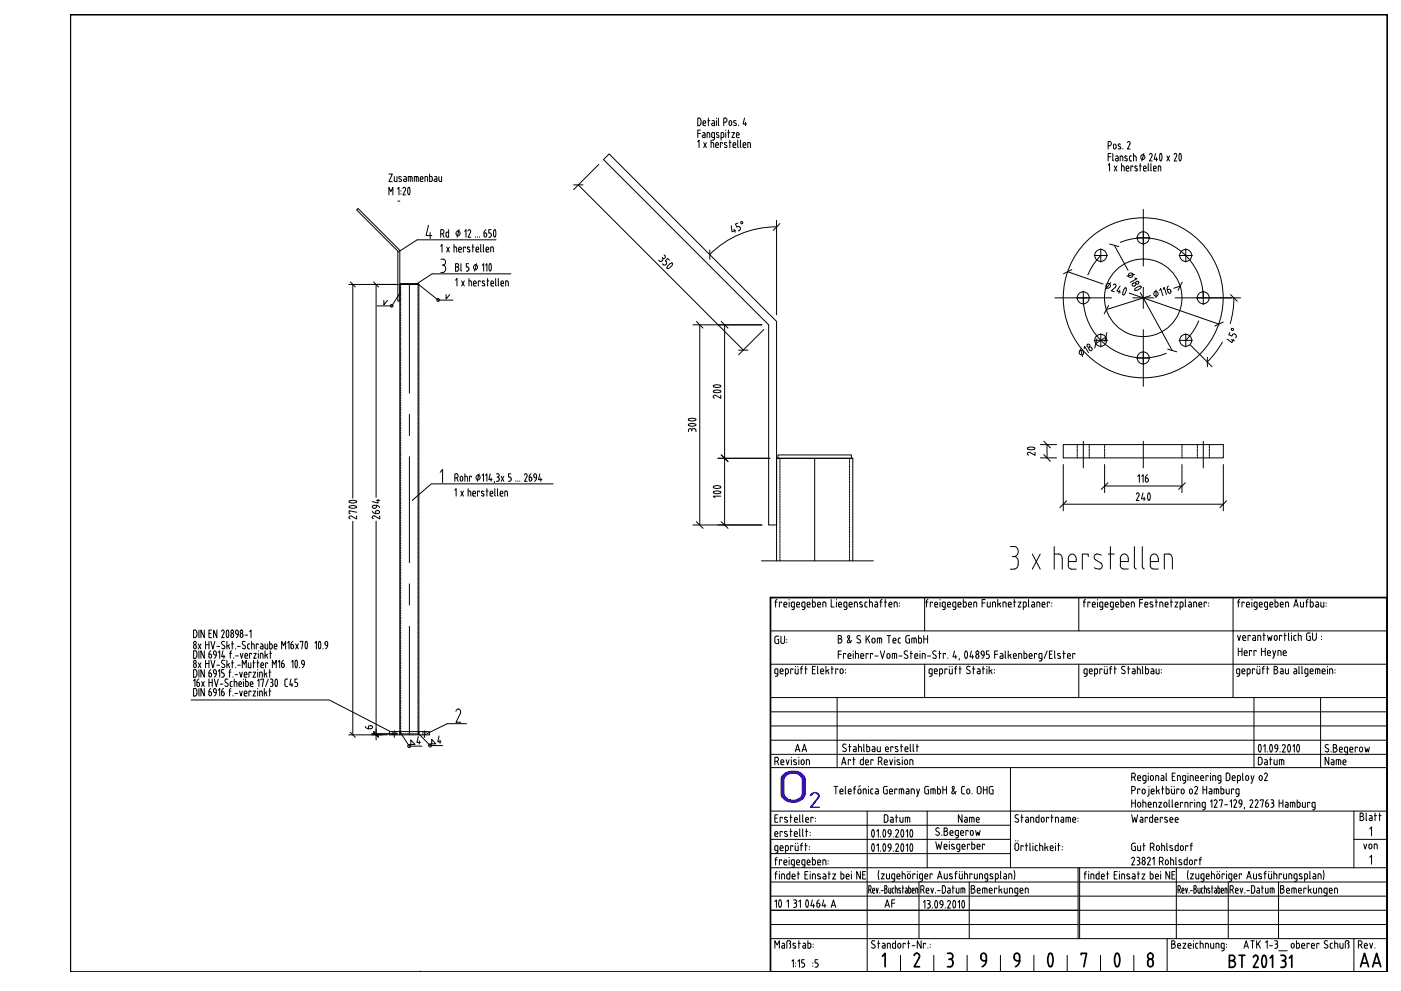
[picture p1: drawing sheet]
<svg xmlns="http://www.w3.org/2000/svg" width="420mm" height="297mm" viewBox="0 0 420 297" stroke-linecap="round" stroke-linejoin="round" font-family="sans-serif">
<!-- layer: 00_Rahmen_Schriftfeld -->
<g fill="none" stroke="#000" stroke-width=".3">
<path d="M277.3 179.2v9.9M323.5 179.2v9.9M369.8 179.2v29.9M231.1 189.1h184.9M231.1 199.1h184.9M277.3 199.1v10M323.5 199.1v10M231.1 217.6h184.9M231.1 213.4h184.9M231.1 209.1h184.9M251.1 209.1v21M376.1 209.1v21"/>
<path d="M396 209.1v21M231.1 226.1h184.9M231.1 221.9h184.9M231.1 230.1h184.9M250.1 235.7h1.2M250.7 235.7v2.3M251.9 237.2h.9v-.2a.44 .44 0 0 0-.3-.5 .44 .44 0 0 0-.5 .2l-.1 1.1 .9 .2M253.5 235.7v2l.2 .3M254.4 237.2h.9v-.2a.44 .44 0 0 0-.3-.5 .44 .44 0 0 0-.5 .2l-.1 .9 .3 .4M254.7 238h.6M256 236.5h.6M256.2 236.2v1.8"/>
<path d="M256.6 235.7l-.4 .5M257.3 237.5v-.5a.45 .45 0 0 1 .5-.5 .45 .45 0 0 1 .4 .5v.5M257.3 237.5a.45 .45 0 0 0 .5 .5 .45 .45 0 0 0 .4-.5M258 235.5l-.5 .3M259.4 236.4l.4 .5M259.4 236.5h-.5v1.5M259.8 236.9v1.1M260.4 235.7v.1M260.4 236.5v1.5M261.1 236.9l.1 .8 .3 .3M261.5 236.4l-.4 .5M261.5 238h.3"/>
<path d="M261.5 236.5h.3M262.6 236.5h.4M263 236.4l.4 .5M263.4 236.9v1.1l-.9-.2 .1-.5 .8-.1M265.5 235.7l-.5 .4-.1 1.2 .2 .5 .4 .2M265.5 235.7h.6M265.7 236.7h.4v1.3h-.6M266.8 237.2h.9l-.1-.2a.44 .44 0 0 0-.3-.5 .44 .44 0 0 0-.5 .2v1.1l.9 .2M269 236.7v-.2h-.7v1.5M270.4 236.5v1.5M270.6 236.4l.4 .5M270.7 236.5h-1v1.5"/>
<path d="M271 236.9v1.1M271.8 236.5h.4M272 237.2l-.3 .4 .3 .4M272 237.2h.6M272.2 236.4l.4 .5M272.6 236.9v1.1h-.6M273.8 236.4l.4 .5M273.8 236.5h-.5v1.5M274.2 236.9v1.1M274.9 236.5l.4 1.5M275.8 236.5l-.7 2.2h-.2M278.5 235.7l-.9 .1-.3 .3v1.2l.3 .6 .9 .1v-1.3h-.4"/>
<path d="M279.8 236.5v1.5M280.1 236.4l.4 .5M280.1 236.5h-.9v1.5M280.5 236.9v1.1M281.1 235.7v2.3h.6M281.1 236.5h.6M281.6 236.4l.4 .5M282.1 236.9l-.1 .8-.4 .3M282.8 235.7v2.3M282.8 236.7h1.1M283.9 235.7v2.3M285.6 236.3l1 1.7"/>
<path d="M285.6 236.3a.34 .34 0 0 1 0-.5 .34 .34 0 0 1 .5 0 .34 .34 0 0 1 0 .5M286.2 236.3l-.7 1.1M286.8 237.2l-1 .7-.3-.2v-.3M288.8 235.7l-.4 .3a1.96 1.96 0 0 0 .2 1.9l.2 .1M288.9 235.8h.4M288.9 238h.4M289.9 237.5a.45 .45 0 0 0 .5 .5 .45 .45 0 0 0 .4-.5M290 237.5l-.1-.5a.45 .45 0 0 1 .5-.5 .45 .45 0 0 1 .4 .5v.5M291.5 237.9v.1M293.2 235.9l.4-.2 .4 .2 .2 1.4a.55 .55 0 0 1-.6 .7 .55 .55 0 0 1-.5-.6zM294.9 236.7h1.1M294.9 235.8v2.2"/>
<path d="M296 235.8v2.2M297.8 235.8l-1 .1-.2 1.4 .4 .6 .8 .1v-1.3h-.3M303 230.1v30M231.1 243.1h184.9M231.1 247.4h71.9M231.1 255.9h71.9M231.1 251.6h71.9M260.1 243.1v48.2M278.1 243.1v17M406 251.6h10M406 243.1v17M231.1 264.4h92.2"/>
<path d="M231.1 268.6h92.2M231.1 272.8h92.2M231.1 277.1h92.2M231.1 260.1h184.9M275.6 264.4v16.9M290.7 264.4v16.9M323.3 260.1v21.2M323.8 264.4h92.2M323.8 268.6h92.2M323.8 272.8h92.2M323.8 277.1h92.2M323.8 260.1v21.2"/>
<path d="M352.8 260.1v21.2M368.4 264.4v16.9M383.4 264.4v16.9M231.1 281.3h184.9M270.1 286.3v5M280 286.3v5M290 286.3v5M300 286.3v5M310.1 286.3v5M320.1 286.3v5M330 286.3v5M340 286.3v5"/>
<path d="M350 281.3v10M406 281.3v10"/>
</g>
<!-- layer: 00_Text_PapierBereich -->
<g fill="none" stroke="#000" stroke-width=".3">
<path d="M233 179.7l-.4 .5M236.7 179.7v.1M243.6 179.7v2.2l.9-.2v-.8M249.3 179.7v2.2h.9M250.8 179.7v.1M260.7 179.7v2.2M264.5 179.7l-.4 .5M265.5 179.7v2.2M278.3 179.7l-.5 .5M281.9 179.7v.1M288.9 179.7v2.2l.8-.2 .1-.8M295.4 179.7h-.9v2.2"/>
<path d="M299.2 179.7v2.2M304.2 179.7v2.2M308.5 179.7l-.1 2 .2 .2M325.5 179.7l-.4 .5M329.2 179.7v.1M336.1 179.7v2.2l.9-.2v-.8M342.7 179.7h-.9v2.2M346.7 179.7v2.2M351.2 179.7v2.2M355.5 179.7l-.1 2 .3 .2M371.8 179.7l-.4 .5M375.4 179.7v.1"/>
<path d="M382.4 179.7v2.2h.5M392.3 179.7l-.5 .5M393 179.7v2.2l.8-.2v-.8M232.4 191.3v1.2l.3 .4h.8v-1.2h-.3M232.4 180.5h.7M232.6 180.2v1.7M233.5 190.7h-.8l-.4 .6M234.2 190.7v1.6M234.4 180.7v-.2h-.7v1.4M235.1 181.2h.9v-.2a.44 .44 0 0 0-.3-.5 .44 .44 0 0 0-.5 .2l-.1 1.1 .9 .1M235.3 190.7v1.6a.57 .57 0 0 1-.6 .6 .57 .57 0 0 1-.5-.6M236 191.7v.1"/>
<path d="M236 192.5v.2M236.7 180.5v1.4M237.3 181.5l.4 .4M237.3 180.9v.6M237.7 180.4l-.4 .5M237.7 180.5h.5v1.8l-.2 .3-.5 .1M237.7 181.9h.5M238.6 199.7v.2M238.9 181.2h.9v-.2a.44 .44 0 0 0-.3-.5 .44 .44 0 0 0-.5 .2l-.1 1.1 .9 .1M239.2 199.7v.2M240.5 180.9v.8l.9 .2M240.7 199.7l-.4 .5"/>
<path d="M240.9 180.4l-.4 .5M240.9 180.5h.5v1.8M241.4 182.3l-.2 .3-.6 .1M241.6 199.7v2.3M242.1 181l.1 .9h.8M242.9 181a.45 .45 0 0 0-.4-.5 .45 .45 0 0 0-.5 .5M243 181v.2h-.9M243.6 180.5h.6M244.1 180.4l.4 .5M244.5 199.7h-.9v2.3h.9M245.2 181.2h.9v-.2a.44 .44 0 0 0-.3-.5 .44 .44 0 0 0-.5 .2v1.1l.8 .1M245.2 199.7v2"/>
<path d="M247.3 180.4l.4 .5M247.3 180.5h-.5v1.4M247.7 180.9v1M247.7 199.7v2.3M249.5 199.7v2.3M250.8 180.5v1.4M251.4 191.5h.5M251.4 196.1h.9M251.5 181l.2 .9h.7M251.9 191.5a.62 .62 0 0 1 .6 .6 .62 .62 0 0 1-.6 .6M251.9 191.5a.49 .49 0 0 0 .5-.5 .49 .49 0 0 0-.5-.5h-.5v2.2h.5M252.3 195.1h-.9v2.3"/>
<path d="M252.4 181a.45 .45 0 0 0-.5-.5 .45 .45 0 0 0-.4 .5M252.4 181v.2h-.9M253 181.5l.4 .4M253.1 180.9v.6M253.4 180.4l-.4 .5M253.5 180.5h.5v1.8l-.2 .3-.6 .1M253.5 181.9h.5M253.6 196.1v-.2h-.6v1.5M254.2 191.1a.34 .34 0 0 1 .1-.5 .34 .34 0 0 1 .4 0 .34 .34 0 0 1 .1 .5M254.3 191.1l.9 1.6M254.3 196.6h.9v-.2a.44 .44 0 0 0-.3-.5 .44 .44 0 0 0-.5 .2v1.1l.8 .2M254.8 191.1l-.7 1.2 .2 .4 .3-.1"/>
<path d="M255.5 192l-.9 .7M255.5 181a.44 .44 0 0 0-.3-.5 .44 .44 0 0 0-.5 .2v1.1l.9 .1M255.6 181v.2h-1M255.9 195.1v.1M255.9 195.9v1.5M256.6 195.1v2.3M256.6 195.9h.5M256.7 180.4l.4 .5M256.7 180.5h-.5v1.4M257 195.8l.4 .3v1.3M257.1 180.9v1M257.3 191.5l.6 .3a.58 .58 0 0 1 0 .9 .58 .58 0 0 1-.9-.2"/>
<path d="M257.4 190.5l-.4 .4 .2 .5M257.4 190.5l.6 .1M257.8 181.8l.6 .1M258 181l.6 .5-.2 .4M258.1 196.6h1l-.1-.2a.44 .44 0 0 0-.3-.5 .44 .44 0 0 0-.5 .2v1.1l.9 .2M258.6 180.6l-.7-.1v.5M259.3 181.5l.2 .4h.6M259.4 180.9v.6M259.7 190.5v2.2M259.8 180.4l-.5 .5M259.8 180.5h.3M260.2 191.3l.6 1.4"/>
<path d="M260.4 196.1v-.2h-.7v1.5M260.7 180.5h.6M260.8 190.5l-1.1 1.4M261.2 180.4l.4 .5M261.5 192.3v-.6a.45 .45 0 0 1 .5-.4 .45 .45 0 0 1 .4 .4v.6M261.5 192.3a.45 .45 0 0 0 .5 .4 .45 .45 0 0 0 .4-.4M261.6 180.9v1M261.7 196.1v-.2h-.7v1.5M262.4 196.6h.9M262.4 180.5h.4M262.8 180.4l.4 .5M263.2 180.9v1h-.5"/>
<path d="M263.2 181.2l-.8 .2v.3l.2 .2M263.8 191.3v1.4M263.9 180.5h.7M264 195.1l.6 2.3 .7-2.3M264 191.2l.4 .5M264 191.3h-.9v1.4M264.1 180.2v1.7M264.4 191.7v1M265.2 180.5h.7M266 190.5h1.1M266.2 195.9a.45 .45 0 0 1 .7 .5v.5a.45 .45 0 0 1-.4 .5 .45 .45 0 0 1-.5-.5zM266.6 181.5l.3 .4"/>
<path d="M266.6 181.2h.9v-.2a.45 .45 0 0 0-.5-.5 .45 .45 0 0 0-.4 .5v.6M266.6 190.5v2.2M266.9 181.9h.6M267.8 192h.9v-.3a.44 .44 0 0 0-.3-.4 .44 .44 0 0 0-.5 .2l-.1 .9 .3 .3M268.2 192.7h.5M268.3 195.9v1.5M268.5 195.8l.4 .3v1.3M268.5 195.9h-.9v1.5M268.6 180.4l.4 .5M268.7 180.5h-.5v1.4M269.1 180.9v1M269.4 191.7v.8l.4 .2"/>
<path d="M269.6 196.6h.9M269.7 180.7v.1M269.7 181.6v.1M269.8 191.2l-.4 .5M269.8 192.7h.3M269.8 191.3h.3M272.2 195.2a.57 .57 0 0 0-.8 0 .57 .57 0 0 0 0 .8l.6 .4a.58 .58 0 0 1 .1 .9 .58 .58 0 0 1-.9-.2M272.8 190.5l-1 .2-.2 1.4 .4 .6h.8v-1.2h-.4M273 195.9h.7M273.2 195.1v2.3M274.1 191.3v1.4M274.3 196.6h.9v-.2a.44 .44 0 0 0-.3-.5 .44 .44 0 0 0-.5 .2l-.1 .9 .4 .4"/>
<path d="M274.4 191.2l.4 .5M274.4 191.3h-1v1.4M274.7 197.4h.5M274.8 191.7v1M275.5 190.5v2.2l.8-.2 .1-.8M275.5 191.3h.5M275.9 195.1v.1M275.9 195.9v1.5M276 191.2l.4 .5M277 191.5h1.2M277 190.5v2.2M277.1 195.8l.3 .3 .1 1.3"/>
<path d="M277.1 195.9h-.5v1.5M277.6 180.5h.7M277.8 180.2v1.7M278.1 196.6h1M278.2 190.5v2.2M279.7 180.7v-.2h-.7v1.4M280.6 196.4a.56 .56 0 0 1 0 .9 .56 .56 0 0 1-.9-.2M280.7 181.9h.5M280.7 195.2a.57 .57 0 0 0-.8 0 .57 .57 0 0 0 .1 .8l.6 .4M281.2 181a.44 .44 0 0 0-.3-.5 .44 .44 0 0 0-.5 .2v1.1l.3 .1M281.2 181v.2h-.9M281.5 195.9h.7"/>
<path d="M281.7 195.1v2.3M281.9 180.5v1.4M282.6 180.9v.8l.9 .2M282.9 180.4l-.4 .5M283 180.5h.5v1.8l-.2 .3-.6 .1M283.6 196.1v-.2h-.7v1.5M284.2 181.2h.8v-.2a.44 .44 0 0 0-.3-.5 .44 .44 0 0 0-.5 .2v.9l.3 .3M284.2 197.2v.2M284.5 181.9h.5M284.8 199.7v.2M285.5 199.7v.2M285.7 180.9l.1 .8 .3 .2"/>
<path d="M285.8 182.7h.4M286.1 180.4l-.4 .5M286.1 180.5h.6l-.1 1.8-.4 .4M286.1 181.9h.6M286.3 195.1l-.5 1.8h1.1M286.6 196.4v1M286.9 199.7l-.4 .5M287.3 181.2h.9v-.2a.44 .44 0 0 0-.3-.5 .44 .44 0 0 0-.6 .2v1.1l.9 .1M287.7 197.4l-.1 .5M287.9 199.7v2.3M288.9 180.5h.5M289.4 180.4l.4 .5"/>
<path d="M289.5 195.2l.1-.1a1.36 1.36 0 0 1 .2 2.2 1.37 1.37 0 0 1-.3-2.1zM290.3 199.7l-.4 .4 .2 .5M290.3 199.7l.6 .1M290.5 181.2h.9v-.2a.44 .44 0 0 0-.4-.5 .44 .44 0 0 0-.5 .2v.9l.3 .3M290.8 181.9h.6M291.3 195.1l-.4 1.8h1.1M291.6 196.4v1M291.9 199.7v2.3M292.5 180.4l.4 .5M292.5 180.5h-.5v1.4M292.7 196.6a.5 .5 0 0 0 .4 .8 .5 .5 0 0 0 .5-.8M292.9 180.9v1"/>
<path d="M293.6 196.6a.45 .45 0 0 0-.5-.5 .45 .45 0 0 0-.4 .5M294.2 195.9l.5 .4M294.3 195.6v.3M294.5 180.7h.9M294.7 196.4h.5M294.8 199.7v2.3M295.1 196.3l-.2 .6-.5 .4M295.1 195.6a.45 .45 0 0 0-.4-.5 .45 .45 0 0 0-.5 .5M295.2 195.6v.7M295.8 197.4h.5M296 199.7v.2M296.1 180.5v1l.4 .4h.5v-1.4"/>
<path d="M296.2 196.1l.5 .5M296.6 195.1h-.8v1h.5M296.6 199.7v2.3M296.7 196.9l-.5 .5M296.7 196.6v.3M298.1 180.4l.4 .5M298.2 180.5h-.5v1.4M298.3 196.1h.9M298.5 180.9v1M299.2 195.1h-.9v2.3M299.7 181l.4 .9M300 195.9h.4"/>
<path d="M300.1 180.7l-.9 .5M300.3 195.8l.5 .5M300.8 196.3v1.1l-.9-.2 .1-.5 .8-.1M301.3 180.4l.4 .5M301.3 180.5h-.5v1.4M301.4 197.1l.3 .2M301.5 195.1v2M301.7 180.9v1M302.4 195.1v2.3M302.4 181.2h.9l-.1-.2a.44 .44 0 0 0-.3-.5 .44 .44 0 0 0-.5 .2v1.1l.9 .1M302.8 196.4l.4 1M303.2 196.1l-.8 .5"/>
<path d="M303.9 196.6h.9v-.2a.44 .44 0 0 0-.3-.5 .44 .44 0 0 0-.5 .2v1.1l.8 .2M304 180.5h.6M305.3 180.5h.9l-.9 1.4h.9M306 195.8l.4 .5M306 195.9h-.5v1.5M306.4 196.3v1.1M307.1 195.1v2.3l.6-.1 .2-.4M307.1 195.9h.5M307.4 180.4l.4 .5M307.4 180.5h-.5v2.2M307.5 195.8l.4 .5M307.8 180.9l-.1 .8-.8 .2"/>
<path d="M308 196.3v.6M308.7 196.4l.1 .9 .8 .1M309.5 180.5h.4M309.5 196.4a.45 .45 0 0 0-.4-.5 .45 .45 0 0 0-.5 .5M309.6 196.4v.2h-.9M309.8 180.4l.4 .5M310.3 180.9v1l-.9-.1 .1-.5 .8-.1M310.9 196.1v-.2h-.7v1.5M311.4 180.4l.4 .5M311.5 180.5h-.5v1.4M311.5 196.9l.2 .4 .8 .1M311.6 196.3v.6"/>
<path d="M311.7 198.1h.4M311.8 180.9v1M311.9 195.8l-.4 .5M312 195.9h.5v1.8l-.4 .4M312.5 181.2h.9v-.2a.44 .44 0 0 0-.3-.5 .44 .44 0 0 0-.6 .2l.1 1.1 .8 .1M314 195.1l-.8 2.3M314.7 196.1h.7M314.8 180.7v-.2h-.7v1.4M315.4 180.7v.1M315.4 181.6v.1M315.6 195.1h-.9v2.3h.9M316.3 195.1v2l.2 .2"/>
<path d="M317.3 196.4l.6 .4M317.9 196.8l.1 .5-.8-.1M318 196l-.7-.1v.5M318.8 195.9h.7M319 195.1v2.3M320.1 196.6h.9v-.2a.44 .44 0 0 0-.3-.5 .44 .44 0 0 0-.5 .2v1l.8 .3M322.4 196.1v-.2h-.7v1.5M324.9 180.5h.7M325.1 180.2v1.7M326.9 180.7v-.2h-.7v1.4M327.6 181.2h.9v-.2a.44 .44 0 0 0-.3-.5 .44 .44 0 0 0-.5 .2l-.1 1.1 .9 .1M329.2 180.5v1.4"/>
<path d="M329.8 180.9v.8l.9 .2M330.2 180.4l-.4 .5M330.2 180.5h.5v1.8l-.2 .3-.5 .1M331.3 199.7v.2M331.4 181.2h.9v-.2a.44 .44 0 0 0-.3-.5 .44 .44 0 0 0-.5 .2l-.1 .9 .3 .3M331.7 181.9h.6M332 199.7v.2M333 180.9v.8l.4 .2M333.4 180.4l-.4 .5M333.4 180.5h.5v1.8l-.2 .3-.6 .1M333.4 181.9h.5M333.4 199.7l-.4 .5"/>
<path d="M334.3 199.7v2.3M334.6 181.2h.9l-.1-.2a.44 .44 0 0 0-.3-.5 .44 .44 0 0 0-.5 .2v1.1l.9 .1M336.1 180.5h.5M336.6 180.4l.4 .5M336.8 199.7l.5 .1M336.8 199.7l-.4 .4 .2 .5M337.7 181.2h.9v-.2a.44 .44 0 0 0-.3-.5 .44 .44 0 0 0-.5 .2v1.1l.8 .1M338.4 199.7v2.3M339.8 180.4l.4 .5M339.8 180.5h-.5v1.4M340.2 180.9v1M341.1 199.7v2.3"/>
<path d="M341.8 180.7h.9M342.7 199.7l-.1 2 .3 .2M343.3 181.2h.9v-.2a.44 .44 0 0 0-.3-.5 .44 .44 0 0 0-.5 .2v1.1l.8 .1M343.5 199.7v2.3l.7-.1 .2-.4M345.7 180.6l-.5-.2-.3 .3 .1 .3 .8 .5-.1 .4-.8-.1M346.5 180.5h.6M348.3 180.4l.4 .5M348.3 180.5h-.5v1.4M348.8 180.9v1M349.4 181.5l.4 .4M349.4 181v.6M349.8 181.9h.5"/>
<path d="M350.3 181a.45 .45 0 0 0-.5-.5 .45 .45 0 0 0-.4 .5M350.3 181v.2h-.9M351 180.5h.7M352.4 180.5h.8l-.8 1.4h.8M354.4 180.4l.4 .5M354.4 180.5h-.5v2.2M354.8 180.9v.8l-.9 .2M356.5 180.5h.4M356.9 180.4l.4 .5M357.3 180.9v1h-.6M357.3 181.2h-.8l-.1 .5 .3 .2M358.4 180.4l.4 .5"/>
<path d="M358.5 180.5h-.5v1.4M358.9 180.9v1M359.5 181a.45 .45 0 0 1 .5-.5 .45 .45 0 0 1 .4 .5v.2h-.8M359.6 181.5l.3 .4M359.6 181v.6M359.9 181.9h.5M361.8 180.7v-.2h-.7v1.4M362.5 180.7v.1M362.5 181.6v.1M371.2 190.5l.4 1.5 .4-1.5M371.2 180.5h.6M371.4 180.2v1.7"/>
<path d="M371.4 194.3v2.2M371.4 195.2h1.1M372.5 194.3v2.2M372.7 191.6l.3 .3M372.7 191.2h.9v-.3a.45 .45 0 0 0-.5-.4 .45 .45 0 0 0-.4 .4v.7M373.1 192h.5M373.1 180.7v-.2h-.6v1.4M373.1 195.7h.9v-.2a.44 .44 0 0 0-.3-.5 .44 .44 0 0 0-.5 .2l-.1 .9 .4 .4M373.5 196.5h.5M373.8 181.2h.9v-.2a.44 .44 0 0 0-.3-.5 .44 .44 0 0 0-.5 .2v1.1l.8 .1M375 190.7v-.2h-.7v1.5M375.4 195.2v-.2h-.7v1.5"/>
<path d="M375.4 180.5v1.4M375.8 190.5h.5l.2 .4M376 191.2l-.4 .4 .4 .3M376 191.2h.5M376.1 180.9v.8l.9 .2M376.2 182.7h.4M376.5 180.4l-.4 .5M376.5 180.5h.5v1.8l-.5 .4M376.5 190.9v1.1h-.5M376.7 195.2v-.2h-.6v1.5M377.1 199.7v.2M377.7 181.2h.9l-.1-.2a.44 .44 0 0 0-.3-.5 .44 .44 0 0 0-.5 .2v1.1l.9 .1"/>
<path d="M377.8 199.7v.2M378.1 190.9l-.2-.4h-.7v1.5M378.1 190.9v1.1M378.3 195.2h1.1M378.3 194.3v2.2M378.8 190.5h.6M379 189.7v2.3M379.2 199.7l-.5 .5M379.2 180.9v.8l.9 .2M379.4 194.3v2.2M379.6 180.4l-.4 .5M379.6 180.5h.5v1.8l-.2 .3-.5 .1"/>
<path d="M380.1 199.7v2.3M380.1 190.5l.4 1.5 .3-1 .3 1 .4-1.5M380.1 195.5l.1 .8 .2 .2M380.5 196.5h.5M380.8 181.2h.9v-.2a.44 .44 0 0 0-.3-.5 .44 .44 0 0 0-.5 .2l-.1 .9 .3 .3M381 195.5a.45 .45 0 0 0-.5-.5 .45 .45 0 0 0-.4 .5M381 195.5v.2h-.9M381.1 181.9h.6M381.7 195l.5 1.5M382.4 180.5h.5M382.4 190.5a.45 .45 0 0 1 .6 .4v.6a.45 .45 0 0 1-.4 .4 .45 .45 0 0 1-.4-.4zM382.6 195l-.7 2.3h-.2"/>
<path d="M382.9 180.4l.4 .5M383.3 180.9l-.1 .8-.3 .2M383.7 195l.4 .2 .1 1.3M383.8 195h-.5v1.5M384 181.2h.9l-.1-.2a.44 .44 0 0 0-.3-.5 .44 .44 0 0 0-.5 .2v1.1l.9 .1M384.4 190.7v-.2h-.7v1.5M384.8 195.7h1l-.1-.2a.44 .44 0 0 0-.3-.5 .44 .44 0 0 0-.5 .2l-.1 .9 .3 .4M385.1 190.5h.7M385.2 196.5h.6M385.3 189.7v2.3M386 180.4l.4 .5M386.1 180.5h-.6v1.4"/>
<path d="M386.4 189.7v2l.2 .2M386.4 180.9v1M387.3 189.7v.1M387.3 190.5v1.5M388 190.9l.1 .8 .3 .2M388 181.9l.7-2.2 .7 2.2M388.2 181.4h.9M388.4 190.5l-.4 .4M388.4 192h.3M388.4 190.5h.3M389.4 190.5h.6l.2 .4M389.4 189.7v2.3"/>
<path d="M389.6 199.7v2M390 180.5v1l.4 .4h.5v-1.4M390.2 190.9v1.1M390.5 199.7v2M391.6 180.5h.7M391.9 190.3v1.3l.5 .3M391.9 180.2v1.7M392.4 189.7l-.4 .2-.2 .4M392.4 189.7h.6M392.6 190.7h.4v1.3h-.6M393 180.5h.5M393.4 180.4l.4 .5"/>
<path d="M393.6 189.7v1.6a.57 .57 0 0 0 .6 .6 .57 .57 0 0 0 .5-.6l.1-1.6M394.6 180.5h.4M394.8 181.2l-.3 .4 .3 .3M394.9 181.2h.5M395 180.4l.4 .5M395.4 180.9v1h-.5M396.1 180.5v1l.4 .4M396.3 190.7v.1M396.3 191.6v.1M397 180.5v1.4h-.5M397.7 180.7v.1M397.7 181.6v.1"/>
<path d="M398.1 199.7v.2M232.4 200.9v.9l.3 .2M232.5 202.7h.4M232.7 200.4l-.4 .5M232.8 200.5h.5v1.7l-.4 .5M232.8 202h.5M234.3 202h.6M234.8 200.9a.44 .44 0 0 0-.3-.4 .44 .44 0 0 0-.5 .2l-.1 .9 .4 .3M234.9 201v.2h-1M236.4 200.9l-.2-.4h-.6v2.2M236.4 201.5l-.2 .4-.6 .1M236.4 200.9v.6"/>
<path d="M237.8 200.7v-.2h-.7v1.5M238.5 200.5v1M239.4 200.5v1.5l-.8-.1-.2-.4M240 200.5h.7M240.3 200.2v1.8M241.4 200.5h.7M243.6 200.7h.7M245.2 201.7l.2 .2M246.4 202h.6M247 200.9a.44 .44 0 0 0-.3-.4 .44 .44 0 0 0-.5 .2l-.1 .9 .3 .3M247 201v.2h-.9M248.1 201l.5 1"/>
<path d="M248.6 200.7l-.9 .5M249.3 200.5h.7M251.3 200.7v-.2h-.7v1.5M252.8 200.9a.45 .45 0 0 0-.4-.5 .45 .45 0 0 0-.5 .5v.6a.45 .45 0 0 0 .5 .4 .45 .45 0 0 0 .4-.5M252.9 201v.5M253.5 200.7v.1M253.5 201.6v.1M278.6 201.5l.4 .5M278.7 200.9v.6M278.7 202.7h.5M279 200.4l-.4 .5M279 200.5h.5v1.7l-.4 .5"/>
<path d="M279 202h.5M280.2 200.9a.45 .45 0 0 1 .4-.5 .45 .45 0 0 1 .5 .5v.3h-.9M280.2 201l.1 .8 .2 .1M280.6 202h.5M282.7 200.9l-.2-.4h-.7v2.2M282.7 200.9l-.1 .9-.8 .2M284 200.7v-.2h-.6v1.5M284.7 200.5v1l.4 .5h.5v-1.5M286.3 200.5h.6M286.5 200.2v1.8M287.6 200.5h.7M290.1 200.7l.6 .3a.58 .58 0 0 1 0 .9 .58 .58 0 0 1-.9-.2"/>
<path d="M291.7 200.5h.7M293.1 200.5h.6l.2 .4M293.9 200.9v1.1h-.5M293.9 201.2l-.8 .2v.4l.3 .1M294.6 200.5h.7M296 200.5v1.5M297.1 201l.4 1M297.5 200.7l-.9 .5M298.2 200.7v.1M298.2 201.6v.1M325.1 200.9v.9l.4 .2M325.2 202.7h.4"/>
<path d="M325.5 200.4l-.4 .5M325.5 200.5h.5v1.7l-.4 .5M325.5 202h.5M326.7 201.2h.9l-.1-.3a.44 .44 0 0 0-.3-.4 .44 .44 0 0 0-.5 .2v1.1l.3 .1M327 202h.6M329.2 200.9l-.2-.4h-.7v2.2M329.2 200.9l-.1 .9-.8 .2M330.5 200.7v-.2h-.7v1.5M331.2 200.5l-.1 1 .4 .5h.6v-1.5M332.8 200.5h.6M333 200.2v1.8M334.1 200.5h.7"/>
<path d="M336.6 200.7l.6 .3a.58 .58 0 0 1 0 .9 .58 .58 0 0 1-.9-.2M338.2 200.5h.7M339.6 200.5h.6l.2 .4M340.4 200.9v1.1h-.5M340.4 201.2l-.8 .2v.4l.2 .1M341.1 200.5h.7l.2 .4M342 200.9v1.1M343.5 200.5h.7l.2 .4M344.5 200.9v.6M345.2 200.5h.6l.2 .4M345.4 201.2l-.3 .4 .3 .3M345.5 201.2h.5"/>
<path d="M346 200.9v1.1h-.5M346.7 201.5l.4 .5M346.7 200.5v1M347.6 200.5v1.5h-.5M348.3 200.7v.1M348.3 201.6v.1M370.9 200.9l.2-.4h.7v1.8M370.9 200.9v.9l.9 .2M371 202.7h.4M371.7 202.2l-.4 .5M372.5 201v.8l.3 .1M372.8 202h.6"/>
<path d="M373.3 200.9a.45 .45 0 0 0-.4-.5 .45 .45 0 0 0-.5 .5M373.4 201v.2h-.9M374 202h.5M374.5 200.4l.4 .5M374.5 200.5h-.5v2.2M374.9 200.9v.9l-.4 .2M376.3 200.7v-.2h-.7v1.5M376.9 201.5l.4 .5M377 200.5v1M377.8 200.5v1.5h-.5M378.5 200.5h.7M378.7 200.2v1.8"/>
<path d="M379.9 200.5h.6M382.1 200.7h.6M382.6 200.7a.62 .62 0 0 1 .6 .6 .62 .62 0 0 1-.6 .6M382.6 200.7a.49 .49 0 0 0 .5-.5 .49 .49 0 0 0-.5-.5h-.5v2.3h.6M384 200.5h.4M384.4 200.4l.4 .5M384.8 200.9v1.1h-.5M384.8 201.2l-.8 .2v.4l.3 .1M385.5 200.5v1M386.4 200.5v1.5l-.7-.1-.2-.4M388.1 200.5h.5l.2 .4M388.9 200.9v1.1h-.6"/>
<path d="M388.9 201.2l-.9 .2v.4l.3 .1M389.5 201.7l.3 .2M390.4 201.7l.2 .2M391.3 201.5l.4 .5M391.3 200.9v.6M391.5 202.7h.4M391.7 200.4l-.4 .5M391.7 200.5h.5v1.7l-.4 .5M391.7 202h.5M393.2 202h.6M393.8 200.9a.44 .44 0 0 0-.3-.4 .44 .44 0 0 0-.5 .2l-.1 .9 .3 .3M393.8 201v.2h-.9"/>
<path d="M395.2 200.5v1.5M395.8 200.9l-.2-.4h-1.1v1.5M395.8 200.9v1.1M396.8 202h.6M397.4 200.9a.44 .44 0 0 0-.3-.4 .44 .44 0 0 0-.5 .2l-.1 .9 .3 .3M397.4 201v.2h-.9M398.1 200.5v1.5M399.6 200.9l-.2-.4h-.6v1.5M399.7 200.9v1.1M400.4 200.7v.1M400.4 201.6v.1M232.4 228.2h.5"/>
<path d="M232.9 226.9a.62 .62 0 0 1 .6 .7 .62 .62 0 0 1-.6 .6M232.9 227h-.5v2.2M233.1 228.2l.4 1M234.2 228.2v.8l.9 .2M235 228.2a.45 .45 0 0 0-.4-.5 .45 .45 0 0 0-.4 .5M235.1 228.2v.3h-.9M235.8 227.7l.4 1.5 .5-1.5M237.3 227v.1M237.3 227.7v1.5M238.5 225.3l.7-2.2 .7 2.2M238.7 224.7h1M238.7 228.6l.1 .5h-.8"/>
<path d="M238.8 227.8l-.5-.1-.3 .2 .1 .4 .7 .3M239.6 226.9v.2M239.6 227.7v1.5M240.3 228.7a.45 .45 0 0 0 .4 .5 .45 .45 0 0 0 .4-.5M240.6 225.3l.6-2.2 .7 2.2M240.7 224.7h1M241.1 228.2a.45 .45 0 0 0-.4-.5 .45 .45 0 0 0-.4 .5v.5M241.2 228.2v.5M242.7 228.1l-.2-.4h-.7v1.5M242.8 228.1v1.1M252.4 229.2l.6-2.2 .7 2.2M252.6 228.6h.9"/>
<path d="M252.7 225l.7 .3M253 224l.6 .4M253.1 223.1l-.4 .3 .2 .6M253.2 223l.5 .1M253.6 224.3l.2 .6-.4 .4M254.5 223.8h.7M254.8 223.1v2.2M255.1 228v-.3h-.7v1.5M255.7 227.7h.7M256 227v2.2M256 223.8h.4M256.4 223.8l.3 .2 .1 1.3h-.6"/>
<path d="M256.8 224.6l-.9 .1v.4l.3 .2M257.4 223.1v2.2M257.4 223.8h.6M257.9 223.8l.4 .2 .1 1.3M258.4 227.7l-.4 .5v.8l.4 .2M258.4 227.7h.5M258.9 227v2.2h-.5M259 225l.2 .3M259.1 223.1v1.9M259.6 228.2a.45 .45 0 0 1 .4-.5 .45 .45 0 0 1 .4 .5l.1 .3h-.9M259.6 228.2v.8l.9 .2M259.9 223.1v2.2l.7-.1 .2-.3v-.9l-.9-.2"/>
<path d="M261.6 223.8h.4M261.8 228v-.3h-.6v1.5M262 223.8l.3 .2 .1 1.3h-.6M262.4 224.6l-.8 .1v.4l.2 .2M263.1 223.8v1.3l.4 .2h.5v-1.5M263.4 228.2h.6M263.9 226.9a.62 .62 0 0 1 .6 .7 .62 .62 0 0 1-.6 .6M264 227h-.6v2.2M264.1 228.2l.5 1M265.2 228.5h.9v-.3a.44 .44 0 0 0-.3-.5 .44 .44 0 0 0-.5 .3l-.1 .8 .3 .4M265.5 229.2h.6M265.9 225.3h.6"/>
<path d="M266.4 224.3a.44 .44 0 0 0-.3-.5 .44 .44 0 0 0-.5 .3v1l.3 .2M266.5 224.3v.3h-.9M266.8 227.7l.4 1.5 .5-1.5M267.8 224.1v-.3h-.7v1.5M268.4 227v.1M268.4 227.7v1.5M268.6 224.4l.6 .3M269 229.1l.6 .1M269.2 224.7v.5h-.7M269.2 223.9l-.6-.1v.6M269.8 227.8l-.5-.1-.3 .2 .1 .4 .7 .3M269.8 228.6l.1 .3-.2 .3"/>
<path d="M270.1 223.8h.6M270.3 223.1v2.2M270.6 226.9v.2M270.6 227.7v1.5M271.3 228.7v-.5a.45 .45 0 0 1 .4-.5 .45 .45 0 0 1 .5 .5v.5M271.3 228.7a.45 .45 0 0 0 .4 .5 .45 .45 0 0 0 .5-.5M271.4 224.5h.9v-.2a.44 .44 0 0 0-.3-.5 .44 .44 0 0 0-.5 .3l-.1 .8 .3 .4M271.8 225.3h.5M273 225l.2 .3M273 223.1v1.9M273.7 228.1l-.2-.4h-.6v1.5M273.8 228.1v1.1"/>
<path d="M273.9 225l.2 .3M273.9 223.1v1.9M274.8 223.8h.7M275 223.1v2.2M377.6 225.3h.4M377.6 225.3a1.37 1.37 0 0 1 .3-2.1l.4 .9-.3 1.2M377.9 226.9l.4 .3 .2 .4M377.9 227h-.5v2.2h.7l.4-.7M378.5 227.7v.9M378.9 223.7l.5-.5v2.2M379.3 227.7l.6 .1 .2 .4v1l-.7-.1-.2-.3 .2-.3h.7M380.1 225.3v.1"/>
<path d="M380.8 227.7h.6M380.9 223.3l.1-.1a1.37 1.37 0 0 1 .4 2.1M380.9 225.3h.5M381 227v2.2M381 223.3l-.2 .8 .2 1.2M382.1 228.7l.4 .5M382.1 227.7v1.1M382.3 223.7l.1 .5 .4 .2M383 227.7v1.5h-.5M383.2 224.3l-.2 .7-.5 .4M383.2 223.7a.45 .45 0 0 0-.4-.5 .45 .45 0 0 0-.5 .5M383.2 223.7v.7h-.4"/>
<path d="M383.7 229.2v-1.5h1l.3 .2v1.3M383.9 225.3v.1M384.4 227.7v1.5M385 223.2l.4 .2v.5M385 223.1l-.4 .4M385.4 223.9l-.8 1.5h.9M386.4 225.3h.4M386.4 225.3a1.37 1.37 0 0 1 .3-2.1l.3 .9-.2 1.2M387.7 223.7l.5-.5v2.2M389.1 225.3h.4M389.1 225.3a1.37 1.37 0 0 1 .3-2.1l.3 .9-.2 1.2M397.8 223.1l.6 .2"/>
<path d="M397.8 223.2l-.3 .2-.1 .4 .9 .7a.58 .58 0 0 1-.1 .9 .58 .58 0 0 1-.8-.3M398.5 227v2.2l-1.1-2.2v2.2M399.2 225.3v.1M399.3 227.7l.6 .1 .2 .4v1h-.6M399.5 228.5l-.3 .3 .3 .4M399.5 228.5h.6M399.9 224.2h.5M400.4 224.2a.62 .62 0 0 1 .6 .6 .62 .62 0 0 1-.6 .6M400.4 224.2a.49 .49 0 0 0 .5-.5 .49 .49 0 0 0-.5-.5h-.5v2.2h.5M400.7 229.2v-1.5h1l.3 .2 .1 1.3M401.4 227.7v1.5M401.7 225l.3 .4"/>
<path d="M401.7 224.7h.9v-.3a.45 .45 0 0 0-.5-.5 .45 .45 0 0 0-.4 .5v.6M402 225.4h.6M402.8 228.5h.9v-.3a.44 .44 0 0 0-.4-.5 .44 .44 0 0 0-.5 .3v.8l.3 .4M403.1 229.2h.6M403.2 224.4l.1 .8 .8 .2M403.4 226.2h.3M403.6 223.9l-.4 .4M403.6 223.9h.5v1.8M404.1 225.7l-.4 .4M404.8 225l.3 .4M405.1 225.4h.6M405.7 224.4a.45 .45 0 0 0-.5-.5 .45 .45 0 0 0-.4 .5v.6"/>
<path d="M405.7 224.4v.3h-.9M407.1 224.2v-.3h-.7v1.5M408.6 224.4a.45 .45 0 0 0-.4-.5 .45 .45 0 0 0-.5 .5v.5a.45 .45 0 0 0 .5 .5 .45 .45 0 0 0 .4-.5M408.7 224.4v.5M409.3 223.9l.4 1.5 .3-1 .4 1 .3-1.5M232.4 249.7v.8l.9 .2M232.4 253.9v.9l.3 .2M232.4 245.2h.7M232.4 257.7h.7M232.5 255.7h.4M232.7 253.4l-.4 .5M232.8 253.5h.5v1.8"/>
<path d="M232.8 255h.5M233 257l-.4 .5v1.7M233.3 244.2h-.9v2.3h.9M233.3 249.7a.45 .45 0 0 0-.5-.5 .45 .45 0 0 0-.4 .5M233.3 249.7v.3h-.9M233.3 255.2l-.4 .5M233.9 254.6l.4 .3M234.3 255h.6M234.4 258v-.3h-.7v1.5M234.6 245.2v-.2h-.7v1.5M234.6 249.5v-.3h-.7v1.5M234.8 253.9a.45 .45 0 0 0-.4-.5 .45 .45 0 0 0-.5 .5v.7"/>
<path d="M234.9 254v.2h-1M235.1 258.8l.3 .4M235.1 258.5h.9v-.3a.45 .45 0 0 0-.5-.5 .45 .45 0 0 0-.4 .5v.7M235.3 246.3l.6 .2M235.3 250.6l.6 .1M235.4 249.8l.7 .3M235.4 259.2h.6M235.5 249.2l-.2 .2 .1 .4M235.6 249.2l.5 .1M236 253.4l.4 .5M236 253.5h-.4v2.2M236 245.9l.2 .3-.3 .3"/>
<path d="M236 250.1l.2 .4-.3 .2M236.1 245.1l-.5-.2-.3 .3 .1 .3 .7 .4M236.4 254.5l-.2 .4-.6 .1M236.4 253.9v.7M236.7 257v.1M236.7 257.7v1.5M236.9 245h.6M236.9 249.2h.6M237.1 244.2v2.3M237.1 248.5v2.2M237.3 258.8l.4 .4M237.3 258.1v.7"/>
<path d="M237.7 257.7l-.4 .4M237.7 257.7h.5v1.8M237.7 259.2h.5M237.8 253.7v-.2h-.7v1.5M238.2 249.7l.2 .9 .8 .1M238.2 259.5l-.2 .4-.5 .1M238.5 253.5v1.1M238.6 252.7v.2M238.9 258.8l.3 .4M238.9 258.5h.9v-.3a.45 .45 0 0 0-.5-.5 .45 .45 0 0 0-.4 .5v.7M239.1 245.5a.44 .44 0 0 0-.3-.5 .44 .44 0 0 0-.5 .2v1l.9 .3M239.1 249.7a.45 .45 0 0 0-.4-.5 .45 .45 0 0 0-.5 .5"/>
<path d="M239.2 245.5v.2h-1M239.2 249.7v.3h-1M239.2 259.2h.6M239.2 252.7v.2M239.4 253.5v1.5l-.8-.1-.2-.4M239.8 246.2l.2 .2M239.8 250.5l.2 .2M239.8 244.2v2M239.8 248.5v2M240 253.5h.7M240.3 253.2v1.8M240.5 258.8v-.9l.9-.2v1.8"/>
<path d="M240.5 258.8l.4 .4M240.7 246.2l.2 .2M240.7 250.5l.2 .2M240.7 252.7l-.4 .5M240.7 244.2v2M240.7 248.5v2M240.9 259.2h.5M241.4 259.5l-.2 .4-.6 .1M241.4 253.5h.7M241.6 245.7h.9v-.2a.44 .44 0 0 0-.3-.5 .44 .44 0 0 0-.5 .2v1l.8 .3M241.6 252.7v2.3M241.6 249.2h.7"/>
<path d="M241.8 248.5v2.2M242.1 258.8l.3 .4M242.1 258.2v.7M242.4 259.2h.6M242.8 253.7v.2M242.8 254.6v.1M242.9 258.2a.45 .45 0 0 0-.4-.5 .45 .45 0 0 0-.5 .5M243 258.2v.3h-.9M243 249.5v.1M243 250.4v.1M243.6 257v2.2h.6M243.6 257.7l.9 .2v.9"/>
<path d="M243.9 245.2v-.2h-.7v1.5M244.5 258.8l-.4 .4M244.5 245.2v.2M244.5 246.1v.1M245.2 258.8l.3 .4M245.2 258.5h.9v-.3a.45 .45 0 0 0-.4-.5 .45 .45 0 0 0-.5 .5v.7M245.5 259.2h.6M247.7 258.1l-.2-.4h-.7v1.5M247.7 258.1v1.1M248.3 258v.1M248.3 258.9v.1M265.2 244.2h.7l.3 .4v1.4l-.3 .4-.7 .1z"/>
<path d="M267.1 245h.4M267.3 245.7h.6M267.5 244.9l.3 .3 .1 1.3-.9-.3v-.3l.3-.2M268.6 245h.6M268.8 244.2v2.3M269.9 245v1M270.8 245v1.5l-.7-.1-.2-.4M272.2 245v1.5M272.4 244.9l.4 .3 .1 1.3M272.4 245h-.9v1.5M280.6 250.2l.7 .2M280.6 252.3l.5 2.3 .4-1.6 .5 1.6 .5-2.3"/>
<path d="M280.9 249.1l.8 .7-.1 .4-.3 .2M281.1 248.2l-.4 .3 .2 .6M281.1 248.1l.6 .1M282.5 250.3v.1M283.1 248.2l1 .2a.49 .49 0 0 1-.4 .7 .64 .64 0 0 1 .5 .7 .64 .64 0 0 1-.5 .6h-.6zM283.1 253.5l.1 .8 .8 .3M283.1 249.2h.6M284 253.5a.45 .45 0 0 0-.5-.5 .45 .45 0 0 0-.4 .5M284 253.5v.3h-.9M284.7 252.3v.1M284.7 253v1.6M284.9 250l.3 .4"/>
<path d="M284.9 249.7h.9v-.3a.45 .45 0 0 0-.4-.5 .45 .45 0 0 0-.5 .5v.6M285.3 250.4h.5M285.4 254.4l.6 .1M285.6 253l.5 .2M285.6 253l-.2 .5 .8 .6-.2 .4M286.5 249.3v.9l.4 .2M286.9 248.9l-.4 .4M286.9 248.9h.5v1.8l-.2 .4-.6 .1M286.9 250.4h.5M287.8 254.6l-.8-.3-.1-.8 .2-.4 .7-.1v1.8l-.2 .4-.5 .1M288.1 249.4a.45 .45 0 0 1 .4-.5 .45 .45 0 0 1 .4 .5l.1 .3h-.9M288.1 250l.3 .4"/>
<path d="M288.1 249.4v.6M288.4 250.4h.6M288.5 244.2v2.3l-1.1-2.3v2.3M288.5 253.5l.1 .8 .2 .2M288.9 254.6h.5M289.3 245h.4M289.4 253.5a.45 .45 0 0 0-.4-.5 .45 .45 0 0 0-.5 .5M289.4 253.5v.3h-.9M289.5 245.7l-.3 .4 .3 .3M289.5 245.7h.6M289.7 244.9l.3 .3 .1 1.3h-.6M290.3 249.2v-.3h-.6v1.5"/>
<path d="M290.8 253.3v-.3h-.7v1.6M291 249.9a.45 .45 0 0 0 .4 .5 .45 .45 0 0 0 .5-.5M291 249.9v-.5a.45 .45 0 0 1 .4-.5 .45 .45 0 0 1 .5 .5v.5M291.4 252.3v2.3h.5l.4-.5M291.4 253l.7 .1 .2 .4M291.4 245v1.5M291.7 244.9l.4 .3v1.3M291.7 245h-.9v1.5M292.4 253.5v.6M292.6 248.9l.3 1.5 .4-1 .3 1 .3-1.5M292.8 245.7h.9v-.2a.44 .44 0 0 0-.3-.5 .44 .44 0 0 0-.5 .2l-.1 .9 .3 .3M293 253.5l.1 .8 .8 .3"/>
<path d="M293.1 246.5h.6M293.9 253.5a.45 .45 0 0 0-.5-.5 .45 .45 0 0 0-.4 .5M293.9 253.5v.3h-.9M295.3 253.3v-.3h-.7v1.6M304.3 253.3a.57 .57 0 0 1 .6-.6 .57 .57 0 0 1 .6 .6v1a.57 .57 0 0 1-.6 .6 .57 .57 0 0 1-.6-.6M304.4 253.4v.9M304.6 252v.1M304.8 244.2l.6 .1M304.8 244.2l-.3 .2-.1 .4 .9 .7M305.2 245.5a.58 .58 0 0 1 0 .9 .58 .58 0 0 1-.8-.2M305.3 252v.1M306.2 245h.6"/>
<path d="M306.4 244.2v2.3M306.8 253.7v-.2h-.6v1.5M307.5 253.5h.7M307.7 245h.3M307.8 252.7v2.3M307.9 245.7h.6M308 244.9l.4 .3 .1 1.3-.9-.3v-.3l.2-.2M308.8 254.7l.3 .2M308.9 252.7v2M309.6 244.9l.4 .5M309.6 245h-.5v1.5M309.8 252.7v.2"/>
<path d="M309.8 253.5v1.5M310 245.4v1.1M310.4 253.9l.1 .9 .6 .2M310.7 245.4v.6M310.8 253.4l-.4 .5M310.9 253.5h.2M311.1 244.9l-.4 .5M311.1 245h.5M311.6 244.2v2.3l-.7-.1-.2-.4M311.8 253.5h.5M311.8 252.7v2.3M312.3 246v-.5a.45 .45 0 0 1 .4-.5 .45 .45 0 0 1 .5 .5v.5"/>
<path d="M312.3 245.9a.45 .45 0 0 0 .4 .5 .45 .45 0 0 0 .5-.5M312.3 253.4l.4 .5M312.7 253.9v1.1M313.4 252.7v2.3M313.8 254l.5 1M314.3 253.7l-.9 .5M314.5 245.2v-.2h-.7v1.5M315 254.6l.3 .3M315.2 245h.7M315.3 255h.6M315.4 244.2v2.3M315.8 253.9a.45 .45 0 0 0-.4-.5 .45 .45 0 0 0-.5 .5l.1 .7"/>
<path d="M315.9 254v.2h-.9M316.5 252.7v.2M316.5 253.5v1.5M317 244.9l.4 .3v1.3M317 245h-.5v1.5M317.2 253.5h.7M317.4 252.7v2.3M318.2 245h.4M318.4 245.7h.6M318.6 253.7v.2M318.6 254.6v.1M318.6 244.9l.3 .3 .1 1.3-.8-.3v-.3l.2-.2"/>
<path d="M320.4 245v1.5M320.6 244.9l.4 .3v1.3M320.6 245h-.9v1.5M321.7 245.7h.9v-.2a.44 .44 0 0 0-.3-.5 .44 .44 0 0 0-.5 .2l-.1 1 .9 .3M323.3 245.2v.2M323.3 246.1v.1M407.9 243.7l.9 .3a.49 .49 0 0 1-.4 .7 .64 .64 0 0 1 .6 .6 .64 .64 0 0 1-.6 .7h-.5zM407.9 244.7h.5M409 253l.4 1.5 .5-1.5M409.7 245.7l.2 .3M409.7 243.7v2M410.5 253.9a.45 .45 0 0 0 .5 .5 .45 .45 0 0 0 .4-.5"/>
<path d="M410.6 253.5v.5M410.7 244.5h.4M410.8 257l.5-.6v2.6M411.1 244.4l.3 .3 .1 1.3-.9-.2 .2-.5 .7-.1M411.4 253.5a.45 .45 0 0 0-.4-.5 .45 .45 0 0 0-.5 .5M411.5 253.5v.5M412.2 244.5h.6M412.4 243.7v2.3M412.6 252.9l.4 .3v1.3M412.6 253h-.5v1.5M413.5 244.5h.7M413.7 243.7v2.3"/>
<path d="M232.4 262h.7M233 261.2l-.4 .5v1.8M233.7 261.2v.2M233.7 262v1.5M234.4 263.5v-1.5l.8 .2 .1 1.3M235.9 263l.4 .5M236.3 262l-.3 .2v.9M236.4 262h.5M236.9 261.2v2.3h-.5M237.5 262.5l.2 .9 .8 .1M238.4 262.4a.45 .45 0 0 0-.4-.4 .45 .45 0 0 0-.5 .4M238.5 262.5v.2h-1"/>
<path d="M239.2 262h.6M239.4 261.2v2.3M241.4 262.2h.7M242.3 261.2h-.9v2.3h.9M243 261.2v.2M243 262v1.5M243.6 263.5v-1.5l.9 .2v1.3M245.9 262.8l.1 .6-.8-.1M246 262.1l-.5-.1-.3 .2 .1 .4 .7 .3M246.9 262h.6l.2 .4M247.7 262.4v1.1l-.9-.2 .1-.5 .8-.1M248.4 262h.7"/>
<path d="M248.6 261.2v2.3M249.7 262h.9l-.9 1.5h.9M252.2 261.2v2.3h.5l.3-.3v-1l-.8-.2M253.8 262.5v.8l.8 .2M254.6 262.4a.45 .45 0 0 0-.4-.4 .45 .45 0 0 0-.4 .4M254.6 262.5v.2h-.8M255.3 261.2v.2M255.3 262v1.5M258 261.2v2.3l-1.1-2.3v2.3M258.7 262.2h.7M259.6 261.2h-.9v2.3h.9M260.9 265.4l.3 .3v.7l-.7 .3"/>
<path d="M260.9 265.5h-.4v2.2M261 266.7l.3 1M261.7 267.3l.2 .4M261.7 266.7l.1-.4 .5 .1v.6h-.6M261.7 266.7v.6M261.9 267.7h.4M262.8 266.2l.3 1.5 .3-1.5M263.6 260.9l-.2 1.4 .2 1.3M263.8 267.6v.1M264.3 267h.6M264.3 261.9h.9l-.9 1.5h.9M265.3 266.4l.7 .4v.6l-.3 .3"/>
<path d="M265.4 271.9l.7-2.2 .7 2.2M265.6 271.3h.9M265.7 265.4l.3 .5-.3 .5M265.7 265.5h-.4v2.2h.4M265.9 261.9l-.1 1.1 .4 .4h.6v-1.5M266.5 266.2v1.1l.3 .4M267.1 266.2v1.5h-.3M267.4 262.4l.2-.4 .7-.1v1.8M267.4 263l.2 .4h.7M267.4 262.4v.6M267.4 270.7h.9M267.6 266.7v.8l.2 .2"/>
<path d="M267.6 264.2h.3M267.8 266.2l-.2 .4M267.9 267.7h.1M267.9 266.2h.1M268.3 263.7l-.4 .5M268.3 269.7h-.9v2.2M268.5 266.2h.3M268.5 265.5v2.2M268.8 266.2l.3 .4M269 263l.3 .4M269 262.7h.9v-.3a.45 .45 0 0 0-.5-.5 .45 .45 0 0 0-.4 .5v.7M269.1 266.7v1"/>
<path d="M269.3 263.4h.6M270 267.1v.5l-.5-.1M270 266.3l-.3-.1-.2 .2 .5 .7M270.6 261.9h.5M270.6 266.2h.4M270.6 261.2v2.2M270.7 265.5v2.2M271.1 261.9l.4 .5M271.5 262.4v1M271.5 266.2h.3M271.8 266.2l.3 .4M272.1 266.7v1h-.4"/>
<path d="M272.1 267l-.6 .1 .2 .6M272.3 261.2v.1M272.4 262a.45 .45 0 0 1 .6 .4v.5a.44 .44 0 0 1-.3 .5 .44 .44 0 0 1-.5-.2l-.1-.8zM272.5 265.5v2.2h.4M272.5 266.2l.5 .1 .1 .3M272.9 261.2v.1M273.1 267.2l-.3 .5M273.1 266.7v.6M273.5 267.3l.3 .4M273.5 266.7l.2-.4 .4 .1 .1 .6h-.6M273.6 266.7v.6M273.8 267.7h.4"/>
<path d="M274.4 262.2v-.3h-.7v1.5M275.1 261.2v.1M275.1 261.9v1.5M275.2 266.6l-.1-.3-.5-.1v1.5M275.2 266.7v1M275.7 262.4l.2-.4 .8-.1v1.8M275.8 262.4v.8l.9 .2M275.9 264.2h.4M276.6 265.4a.63 .63 0 0 1 .5 .6 .63 .63 0 0 1-.5 .7h-.4M276.7 265.5h-.5v2.2M276.7 263.7l-.4 .5M276.8 266.7l.4 1"/>
<path d="M277.3 263l.4 .4M277.3 262.7h.9v-.3a.45 .45 0 0 0-.4-.5 .45 .45 0 0 0-.5 .5v.7M277.7 263.4h.5M277.7 267.3l.3 .4M277.8 267h.8l-.2-.7-.6 .1v.9M278.1 267.7h.5M279.2 266.2l.4 1.5 .4-1.5M279.6 262.2v-.3h-.7v1.5M280.6 267.6v.1M281.1 263.4l.7-2.2 .7 2.2M281.1 267h.9M281.4 262.8h.9"/>
<path d="M283 265.4l.5 .5 .1 1.1M283 265.5h-.4v2.2h.4M283.2 261.9v1.1M283.5 267l-.1 .5-.4 .2M284.1 261.9v1.5h-.8l-.2-.4M284.3 266.2l.5 .1 .2 .3M285 266.7v1h-.5M285 267l-.8 .1v.4l.2 .2M285.5 262.8v.5h-.8M285.5 262l-.5-.1-.2 .2 .1 .4 .6 .3M285.6 266.2h.6M285.8 265.5v2.2"/>
<path d="M286.4 261.9h.6M286.7 267.3l.4 .4M286.8 266.2v1.1M287 261.2l-.4 .4v1.8M287.6 266.2v1.5h-.5M287.7 263l.4 .4M287.7 261.9v1.1M287.8 261.2v.1M288.5 261.2v.1M288.6 261.9v1.5h-.5M288.8 266.2v1.5M289.3 261.9l.7 .1 .2 .4"/>
<path d="M289.3 261.2v2.2M289.4 266.6l-.4-.4h-.8v1.5M289.4 266.7v1M290.2 262.4v1M291.3 266.4h.6M291.5 262.2v-.3h-.7v1.5M291.8 266.4a.62 .62 0 0 1 .6 .7 .62 .62 0 0 1-.6 .6M291.8 265.4a.49 .49 0 0 1 .5 .5 .49 .49 0 0 1-.5 .5M291.9 265.5h-.6v2.2h.6M292.2 263l.4 .4M292.2 261.9v1.1M293.1 267.3l.3 .4"/>
<path d="M293.1 261.9v1.5h-.5M293.4 267.7h.6M293.9 266.7a.45 .45 0 0 0-.4-.5 .45 .45 0 0 0-.5 .5l.1 .6M294 266.7v.3h-.9M294.7 262.4l-.2-.4-.7-.1v1.5M294.7 262.4v1M295.3 263l.4 .4M295.3 262.4v.6M295.3 266.2v1.5M295.7 261.9l-.4 .5M295.8 261.9h.4v1.8M295.8 263.4h.4"/>
<path d="M296 266.6l-.4-.4h-.9v1.5M296 266.7v1M296.2 263.7l-.2 .4-.5 .1M296.7 267.3l.3 .4M297 267.7h.6M297.5 266.7a.45 .45 0 0 0-.4-.5 .45 .45 0 0 0-.5 .5l.1 .6M297.6 266.7v.3h-.9M297.6 262.8l.1 .5h-.8M297.7 262l-.5-.1-.3 .2 .1 .4 .7 .3M298.5 263.4h.5M298.9 266.4v-.2h-.6v1.5M299.4 262.4l-.2-.4-.7-.1v2.3"/>
<path d="M299.4 263l-.4 .4M299.4 262.4v.6M299.6 265.5v2.2M300.1 261.2l-.1 2 .3 .2M300.1 266.7l.4 1M300.5 266.4l-.9 .6M301.1 261.9l.6 .1 .2 .4M301.2 266.2v1.1M301.3 262.7l-.3 .3 .3 .4M301.3 262.7h.6M301.9 262.4v1h-.6M302.1 266.2v1.5h-.8l-.2-.4"/>
<path d="M303.2 266.2l.4 .4M303.2 266.2h-.5v1.5M303.4 262.4l-.2-.4-.7-.1v1.5M303.5 262.4v1M303.7 266.7v1M304.1 260.9l.2 1.4-.2 1.3M304.3 266.6l.2-.3 .7-.1v1.8M304.3 266.7l.1 .8 .8 .2M304.4 268.5h.4M305.2 268l-.4 .4M305.9 267.3l.3 .4M305.9 267h.9v-.3a.45 .45 0 0 0-.5-.5 .45 .45 0 0 0-.4 .5v.6"/>
<path d="M306.3 267.7h.5M308.4 266.6l-.2-.3-.7-.1v1.5M308.4 266.7v1M325.1 262h.7M325.8 261.2l-.5 .5v1.8M326.5 261.2v.2M326.5 262v1.5M327.2 263.5v-1.5l.8 .2 .1 1.3M328.7 263l.4 .5M328.7 262.4v.7M329.1 262l-.4 .4M329.1 262h.5"/>
<path d="M329.6 261.2v2.3h-.5M330.3 262.5v.8l.9 .2M331.2 262.4a.45 .45 0 0 0-.5-.4 .45 .45 0 0 0-.4 .4M331.2 262.5v.2h-.9M331.9 262h.6M332.1 261.2v2.3M334.2 262.2h.6M335 261.2h-.8v2.3h.8M335.7 261.2v.2M335.7 262v1.5M336.9 262l.3 .2 .1 1.3M336.9 262h-.5v1.5"/>
<path d="M338.7 262.8v.6l-.8-.1M338.7 262.1l-.5-.1-.3 .2 .2 .4 .6 .3M339.7 262h.5l.2 .4v1.1l-.7-.1-.2-.3 .2-.3 .7-.1M341.1 262h.7M341.3 261.2v2.3M342.4 262h1l-1 1.5h1M344.9 261.2v2.3h.6M344.9 262h.6M345.4 262l.4 .4v.8l-.4 .2M346.5 262.5l.1 .8 .8 .2M347.4 262.4a.45 .45 0 0 0-.4-.4 .45 .45 0 0 0-.5 .4M347.4 262.5v.2h-.9"/>
<path d="M348.1 261.2v.2M348.1 262v1.5M350.8 261.2v2.3l-1.2-2.3v2.3M351.5 262.2h.6M352.4 261.2h-.9v2.3h.9M353.6 265.4l.4 .3v.7l-.7 .3M353.7 265.5h-.4v2.2M353.7 266.7l.3 1M354.4 267.3l.3 .4M354.4 266.7l.2-.4 .4 .1 .1 .6h-.6M354.5 266.7v.6M354.7 267.7h.4"/>
<path d="M355.5 266.2l.3 1.5 .3-1.5M356.3 260.9l-.2 1.4 .2 1.3M356.6 267.6v.1M357 261.9h.9l-.9 1.5h.9M357 267h.6M358.1 266.4l.6 .4v.6l-.3 .3M358.4 265.4l.3 .5-.3 .5M358.5 265.5h-.4v2.2h.4M358.6 261.9v1.1l.4 .4h.5v-1.5M359.3 266.2v1.3l.2 .2M359.9 266.2v1.5h-.3M360.1 262.4l.2-.4 .8-.1v1.8"/>
<path d="M360.2 262.4v.8l.9 .2M360.3 267.3l.1 .4h.4M360.3 264.2h.4M360.3 266.7v.6M360.8 266.2l-.4 .1-.1 .3M361.1 263.7l-.4 .5M361.2 266.2l.5 .1 .1 .3M361.2 265.5v2.2M361.8 263l.3 .4M361.8 262.7h.8v-.3a.45 .45 0 0 0-.4-.5 .45 .45 0 0 0-.4 .5v.7M361.8 266.7v1M362.1 263.4h.5"/>
<path d="M362.3 266.8l.5 .3M362.7 267.1l.1 .5-.6-.1M362.8 266.3h-.5v.5M363.3 261.2v2.2M363.3 261.9h.5M363.3 266.2h.5M363.5 265.5v2.2M363.8 261.9l.4 .5M364.3 262.4v1M364.3 266.2l.4 .1 .1 .3M364.8 266.7v1h-.3M364.8 267l-.6 .1 .2 .6"/>
<path d="M365 261.2v.1M365.1 262a.45 .45 0 0 1 .7 .4v.5a.45 .45 0 0 1-.5 .5 .45 .45 0 0 1-.4-.5zM365.3 265.5v2.2h.3M365.3 266.2l.4 .1 .2 .3M365.7 261.2v.1M365.9 267.2l-.3 .5M365.9 266.7v.6M366.3 267.3l.2 .4M366.3 266.7l.1-.4 .5 .1v.6h-.6M366.3 266.7v.6M366.5 267.7h.4M367.2 262.2v-.3h-.7v1.5"/>
<path d="M367.7 266.2l.3 .4M367.7 266.2h-.3v1.5M367.8 261.2v.1M367.8 261.9v1.5M368 266.7v1M368.5 262.4l.2-.4 .7-.1v1.8M368.5 262.4v.8l.9 .2M368.6 264.2h.4M369.4 263.7l-.4 .5M369.4 265.4a.63 .63 0 0 1 .5 .6 .63 .63 0 0 1-.5 .7h-.5M369.4 265.5h-.5v2.2M369.5 266.7l.4 1"/>
<path d="M370.1 263l.3 .4M370.1 262.7h.9l-.1-.3a.45 .45 0 0 0-.4-.5 .45 .45 0 0 0-.5 .5l.1 .7M370.4 263.4h.6M370.5 267.3l.3 .4M370.5 266.7v.6M370.8 267.7h.5M371.3 266.7l-.4-.5-.4 .5M371.3 266.7v.3h-.8M371.9 266.2l.4 1.5 .4-1.5M372.3 262.2v-.3h-.6v1.5M373.3 267.6v.1M373.9 263.4l.7-2.2 .7 2.2"/>
<path d="M373.9 267h.8M374.1 262.8h.9M375.7 265.4l.5 .5 .1 1.1M375.8 265.5h-.5v2.2h.6l.4-.7M375.9 261.9v1.1l.4 .4h.5v-1.5M377 266.2l.5 .1 .2 .3M377.6 262.5l.7 .3M377.7 266.7v1h-.5M377.7 267l-.8 .1v.4l.3 .2M377.7 261.9l-.2 .2 .1 .4M377.8 261.9l.5 .1M378.2 262.8l.1 .5h-.8"/>
<path d="M378.3 266.2h.6M378.5 265.5v2.2M379.1 261.9h.6M379.5 266.2v1.1l.3 .4M379.7 261.2l-.4 .4v1.8M380.3 266.2v1.5h-.4M380.4 263l.4 .4M380.4 261.9v1.1M380.5 261.2v.1M381.2 261.2v.1M381.4 261.9v1.5h-.6M381.5 266.2v1.5"/>
<path d="M382 261.9l.7 .1 .2 .4M382 261.2v2.2M382.1 266.6l-.3-.4h-.9v1.5M382.1 266.7v1M382.9 262.4v1M384 266.4h.5a.62 .62 0 0 1 .6 .7 .62 .62 0 0 1-.6 .6M384.3 262.2v-.3h-.7v1.5M384.5 265.4a.49 .49 0 0 1 .5 .5 .49 .49 0 0 1-.5 .5M384.6 265.5h-.6v2.2h.6M384.9 263l.4 .4M385 261.9v1.1M385.8 261.9v1.5h-.5"/>
<path d="M385.8 267.3l.4 .4M385.8 267h.9v-.3a.45 .45 0 0 0-.5-.5 .45 .45 0 0 0-.4 .5v.6M386.2 267.7h.5M387.4 262.4l-.2-.4-.7-.1v1.5M387.4 262.4v1M388 262.4l.2-.4 .8-.1v1.8M388 263l.4 .4M388.1 262.4v.6M388.1 266.2v1.5M388.3 266.2l.4 .4M388.3 266.2h-.9v1.5M388.5 263.4h.5"/>
<path d="M388.8 266.7v1M389 263.7l-.2 .4-.6 .1M389.4 267.3l.4 .4M389.4 267h.9v-.3a.45 .45 0 0 0-.5-.5 .45 .45 0 0 0-.4 .5v.6M389.8 267.7h.5M390.4 262.8v.5h-.8M390.4 262l-.5-.1-.2 .2 .1 .4 .6 .3M391.3 263.4h.5M391.7 266.4v-.2h-.7v1.5M392.1 262.4l-.2-.4-.6-.1v2.3M392.1 263l-.4 .4M392.1 262.4v.6"/>
<path d="M392.4 265.5v2.2M392.8 266.7l.4 1M392.8 261.2v2l.2 .2M393.2 266.4l-.8 .6M393.8 261.9l.6 .1 .2 .4M393.9 266.2v1.1l.4 .4h.5v-1.5M394.6 262.4v1h-.5M394.6 262.7l-.8 .2v.3l.2 .2M396 266.2l.4 .4M396 266.2h-.5v1.5M396.2 262.4l-.2-.4-.7-.1v1.5M396.2 262.4v1"/>
<path d="M396.4 266.7v1M396.8 260.9l.3 1.4-.3 1.3M397.1 266.7v.8l.4 .2M397.2 268.5h.4M397.5 266.2l-.4 .4M397.5 266.2h.5v1.8M397.5 267.7h.5M397.9 268l-.4 .4M398.7 267.3l.3 .4M398.7 267h.9l-.1-.3a.45 .45 0 0 0-.4-.5 .45 .45 0 0 0-.5 .5l.1 .6M399 267.7h.6M401.1 266.6l-.2-.3-.7-.1v1.5"/>
<path d="M401.1 266.7v1M232.4 284.2v-2.2l.7 1.3 .6-1.3v2.2M234.5 282.7l.6 .1 .2 .3v1.1h-.5M235.3 283.5l-.8 .1v.4l.2 .2M236.8 282.9l.3 .3M237.1 282.3l-.3-.3-.8 .2v2M237.1 282.5l-.3 .3M237.1 283.8l-.3 .4M237.1 282.4v.1M237.1 283.3v.5M237.8 284.1l.6 .1M238.5 282.8l-.5-.1-.2 .2 .1 .4 .7 .5-.2 .4"/>
<path d="M239.4 282.7h.6M239.6 282v2.2M240.8 282.7l.6 .1 .2 .3v1.1h-.5M241.6 283.5l-.8 .1v.4l.2 .2M242.3 282v2.2h.7l.2-.4-.1-.9-.8-.2M243.9 283v.1M243.9 283.8v.2M261.3 284l.7 .2M261.6 282.9l.7 .4M261.8 281.9l.6 .2M261.8 282l-.4 .4 .2 .5M262.2 283.3l.3 .5-.5 .4"/>
<path d="M263.2 282.7h.7M263.4 282v2.2M264.6 282.7l.6 .1 .2 .3v1.1h-.5M265.4 283.5l-.8 .1v.4l.3 .2M266.1 284.2v-1.5l.9 .2v1.3M268.6 282v2.2h-.8l-.2-.4 .1-.9 .9-.2M269.5 282.8a.45 .45 0 0 1 .6 .4v.5a.45 .45 0 0 1-.4 .5 .45 .45 0 0 1-.4-.5zM271.5 283v-.3h-.7v1.5M272.2 282.7h.7M272.4 282v2.2M273.5 283.5h.9M276.2 282v2.2l-1.1-2.2v2.2"/>
<path d="M277.6 283v-.3h-.7v1.5M278.3 284.1v.1M278.9 283v.1M278.9 283.8v.2M351.4 283h.5M351.9 284.2a.62 .62 0 0 0 .6-.6 .62 .62 0 0 0-.6-.6 .49 .49 0 0 0 .5-.5 .49 .49 0 0 0-.5-.5h-.5v2.2h.5M353.2 283.3v.7l.3 .2M353.5 284.2h.6M354 283.2a.45 .45 0 0 0-.4-.5 .45 .45 0 0 0-.4 .5M354.1 283.3v.2h-.9M354.8 282.7h.9l-.9 1.5h.9M356.3 283.5h.9v-.3a.44 .44 0 0 0-.3-.4 .44 .44 0 0 0-.5 .2l-.1 .8 .4 .4"/>
<path d="M356.7 284.2h.5M357.9 282v.1M357.9 282.7v1.5M358.5 283.8l.4 .4M358.6 283.2v.6M358.9 282.7l-.4 .4M359 282.7h.3M359 284.2h.3M359.9 282.7l.9 .2v1.3M359.9 282v2.2M361.5 284.2v-1.5l.8 .2 .1 1.3M363.1 282.7v1.3l.4 .2h.5v-1.5"/>
<path d="M365.2 282.7l.3 .2 .1 1.3M365.2 282.7h-.5v1.5M366.2 283.1l.2-.3 .7-.1v1.8l-.4 .5M366.2 283.8l.2 .4h.7M366.2 283.2v.6M366.4 285h.3M367.8 283v.1M367.8 283.8v.2M373.1 284.2l.6-2.2 .7 2.2M373.3 283.6h.9M375.1 282h1.1M375.6 282v2.2"/>
<path d="M376.9 282v2.2M377.3 282.8l.7 1.4M378 282l-1.1 1.3M379.6 282.5l.4-.5v2.2M380.7 283.5h.9M382.3 282h.4a.49 .49 0 0 1 .5 .5 .49 .49 0 0 1-.5 .5l.5 .4-.1 .5-.4 .3M382.3 284.2h.4M382.5 283h.2M383.5 285h2.5M387.5 282.8a.45 .45 0 0 1 .6 .4v.5a.45 .45 0 0 1-.4 .5 .45 .45 0 0 1-.5-.5zM388.8 282v2.2h.5M388.8 282.7h.5"/>
<path d="M389.3 282.7l.4 .5-.1 .8-.3 .2M390.4 283.5h.9v-.3a.44 .44 0 0 0-.4-.4 .44 .44 0 0 0-.5 .2v.8l.3 .4M390.7 284.2h.6M392.7 283v-.3h-.7v1.5M393.3 283.5h.9v-.3a.44 .44 0 0 0-.3-.4 .44 .44 0 0 0-.5 .2l-.1 .8 .3 .4M393.6 284.2h.6M395.6 283v-.3h-.7v1.5M397.1 284l.7 .2M397.6 281.9l.5 .2M397.6 282l-.4 .2v.4l.8 .7M398 283.3l.2 .5-.4 .4M399.6 282.7l-.5 .1-.2 .4 .1 .8 .6 .2"/>
<path d="M400.3 282.7h.5M400.3 282v2.2M400.8 282.7l.3 .2 .1 1.3M401.8 282.7l.1 1.3 .3 .2h.6v-1.5M403.8 282l-.3 .3v1.9M403.8 282h.6l.1 .3M404.2 282.9l.3 .3M404.5 282.5l-.3 .3M404.5 283.8l-.3 .4M404.6 282.4v.1M404.6 283.3v.5M407.4 283.3h.5"/>
<path d="M407.9 283.2a.62 .62 0 0 0 .6-.6 .62 .62 0 0 0-.6-.6h-.5v2.2M408.1 283.3l.4 .9M409.5 284.2h.6M410.1 283.2a.44 .44 0 0 0-.4-.4 .44 .44 0 0 0-.5 .2v.8l.3 .4M410.1 283.3v.2h-.9M410.8 282.7l.4 1.5 .5-1.5M412.3 284.1v.1"/>
<circle cx="293.1" cy="195.6" r=".47"/>
</g>
<g fill="none" stroke="#000" stroke-width=".51">
<path d="M369.6 287.9a.79 .79 0 0 0 .7-.8 .79 .79 0 0 0-.7-.8h-.9v3.6h.9a1 1 0 0 0 .9-1 1 1 0 0 0-.9-.9h-.9M371.6 286.3h1.8M372.5 286.3v3.6M375.9 286.9a.74 .74 0 0 1 1-.5 .74 .74 0 0 1 .3 1.1M377.2 287.6l-1.3 2.3h1.4M378.7 286.5l.4-.2a2.79 2.79 0 0 1 .4 3.4M378.7 289.7l.4 .2 .3-.2M378.8 286.5l-.4 1.6 .4 1.6M380.9 287.1l.7-.8v3.6M384.1 286.3h.7a.78 .78 0 0 1 .8 .8 .78 .78 0 0 1-.8 .8M384.5 288a1.01 1.01 0 0 1 1.1 .8 1.01 1.01 0 0 1-.8 1.1h-.7M386.7 287.1l.7-.8v3.6"/>
<path d="M408 289.8l1.2-4 1.2 4M408.4 288.7h1.7M411.7 289.8l1.1-4 1.3 4M412 288.7h1.7"/>
</g>
<!-- layer: 00_Rahmen_Schriftfeld -->
<path d="M416 179.2v112.1h-184.9" fill="none" stroke="#000" stroke-width=".51"/>
<!-- layer: 00_Text_PapierBereich -->
<g fill="#3f00ff">
<path d="M243.1 237.9l.7-.5h.9l1.1 .6v1.1l-2.1 2.6h2l.2 .4-2.9 .1-.1-.4 2.2-2.8a.9 .9 0 0 0-.6-1.2 .9 .9 0 0 0-1.1 .7l-.5-.1z"/>
<path d="M235.9 232.6l-.6 1v4.1a2.76 2.76 0 0 0 4.8 1l.3-1v-3.9a2.77 2.77 0 0 0-4.5-1.2zM234.6 232.2a4.4 4.4 0 0 1 7 .9l.1 4.6a3.8 3.8 0 0 1-5.1 2.8l-.5-.2a2.97 2.97 0 0 1-2.1-2.6v-4.1z"/>
</g>
<!-- layer: 00_Rahmen_Schriftfeld -->
<g fill="none" stroke="#000" stroke-width=".51">
<path d="M21.1 4.4h394.9v286.9h-394.9zM231.1 179.1h184.9v112.2h-184.9zM264.6 286.6l.8-.8v4M274.2 286.4a.85 .85 0 0 1 1.2-.6 .85 .85 0 0 1 .2 1.3l-1.4 2.7h1.6M284.2 285.8h.8M284.2 289.8h.8M284.6 287.5h.4M284.9 285.7a.91 .91 0 0 1 .9 .9 .91 .91 0 0 1-.9 .9M284.9 287.5a1.19 1.19 0 0 1 .9 1.1 1.19 1.19 0 0 1-.9 1.2M294.1 286.6a.83 .83 0 0 1 .9-.9 .83 .83 0 0 1 .8 .9v1.3M294.1 287a.87 .87 0 0 0 .9 1M294.2 286.6v.5"/>
<path d="M295 288h.8M295.8 287.8l-.1 .5a1.95 1.95 0 0 1-1.1 1.4M305.8 287.8l-.1 .5a1.95 1.95 0 0 1-1.2 1.4M305.8 287.9v-1.3a.88 .88 0 0 0-1.1-.9 .88 .88 0 0 0-.5 1.4 .8 .8 0 0 0 .8 .9h.8M314.6 285.9l-.4 1.8 .4 1.8M314.6 285.9l.4-.2a2.89 2.89 0 0 1 .4 3.8M314.6 289.5l.4 .3 .4-.3M324.2 286.2v-.4h1.7l-.9 4M334.6 289.5l.4 .3 .4-.3M334.6 289.5a3.6 3.6 0 0 1 .3-3.8h.1a2.61 2.61 0 0 1 .7 3.2l-.3 .6M344.4 287.8a.91 .91 0 0 1 1.2-.1 .91 .91 0 0 1 .2 1.2 .81 .81 0 0 1-.8 .9 .81 .81 0 0 1-.8-.9z"/>
<circle cx="345" cy="286.6" r=".88"/>
</g>
<!-- layer: 00_Text_PapierBereich -->
<g fill="none" stroke="#000" stroke-width=".3">
<path d="M261.6 255.1h.4M261.6 248.8l.2-.1a1.76 1.76 0 0 1 0 2.2l-.4-.9zM261.6 255a1.37 1.37 0 0 1 .3-2.1l.3 .9-.2 1.2M262.9 249.2l.5-.5v2.2M262.9 253.4l.5-.5v2.3M264.1 250.8v.1M264.1 255.1v.1M264.9 255.1h.5M265 255l-.2-1.2 .2-.9a1.37 1.37 0 0 1 .4 2.1M265 248.7a1.36 1.36 0 0 1 .3 2.2h-.1a1.93 1.93 0 0 1-.2-2.2zM266.8 249.9a.55 .55 0 0 1-.5-.7 .55 .55 0 0 1 .9-.3l-.1 1.3-.6 .7M266.8 254.1a.53 .53 0 0 1-.6-.4 .53 .53 0 0 1 .4-.6 .53 .53 0 0 1 .6 .3v.7l-.4 .1"/>
<path d="M266.8 249.9h.4M267.2 254.1l-.2 .7-.5 .4M267.9 250.8v.1M267.9 255.1v.1M268.6 253.3a.45 .45 0 0 1 .6-.4 .45 .45 0 0 1 .2 .7M269 248.7l.4 .2v.5M269 248.6l-.4 .4M269.4 249.4l-.8 1.5h.9M269.4 253.7l-.8 1.5h.9M270.4 255.1h.4M270.4 248.8l.1-.1a1.36 1.36 0 0 1 .2 2.2 1.37 1.37 0 0 1-.3-2.1zM270.4 255a1.37 1.37 0 0 1 .3-2.1l.3 .9-.2 1.2"/>
<path d="M271.8 249.2l.4-.5v2.2M271.8 253.4l.4-.5v2.3M273.1 255.1h.4M273.1 248.8l.1-.1a1.36 1.36 0 0 1 .2 2.2 1.37 1.37 0 0 1-.3-2.1zM273.1 255a1.37 1.37 0 0 1 .3-2.1l.3 .9-.2 1.2M410.8 248.5l.5-.6v2.7M277 270.4l.4-.5v2.3M278.1 269.9h.4a.49 .49 0 0 1 .4 .5 .49 .49 0 0 1-.4 .5M278.1 272.2h.4M278.3 270.9a.63 .63 0 0 1 .7 .6 .63 .63 0 0 1-.5 .7M279.6 272.1v.1M281 270l.2 .8-.2 1.2"/>
<path d="M281 270h-.1a1.36 1.36 0 0 0-.3 2.1l.4-.1M282.3 271.2h.5M282.8 271.1l-.2 .6-.5 .4M282.8 270.4a.45 .45 0 0 0-.5-.5 .45 .45 0 0 0-.4 .5v.5l.4 .2M282.8 270.4v.7M283.5 272.1v.1M284.2 270.3a.45 .45 0 0 1 .6-.3 .45 .45 0 0 1 .2 .7l-.8 1.5h.8M285.9 270h.1a1.36 1.36 0 0 1 .3 2.1 1.37 1.37 0 0 1-.4-2.1zM287.3 270.4l.5-.5v2.3M289.1 270l.2 .8-.2 1.2M289.1 270h-.1a1.36 1.36 0 0 0-.2 2.1l.3-.1M237.5 288.1l.4-.4v2.2"/>
<path d="M238.6 288.6v.2M238.6 289.5v.1M239.3 288.1l.4-.4v2.2M240.4 289.9h.4M241.2 287.7h-.8v.9l.7 .1 .2 .4M241.3 289.4l-.5 .5M241.3 289.1v.3M243.8 288.6v.2M243.8 289.5v.1M244.4 289.9h.5M244.9 288.6l.4 .5M245.3 287.7h-.9v.9h.5"/>
<path d="M245.3 289.4l-.4 .5M245.4 289.1v.3"/>
</g>
<!-- layer: 00_Rahmen_Schriftfeld -->
<g fill="none" stroke="#000" stroke-width=".3">
<path d="M126.1 4.4h.1M231.1 4.4h.1M339.4 233h.5a.62 .62 0 0 0 .6-.6 .62 .62 0 0 0-.5-.7h-.6v2.3M339.4 239.7v2.3M339.4 237h.6M339.9 236.9a.62 .62 0 0 0 .6-.6 .62 .62 0 0 0-.5-.6h-.6v2.3M340.1 233l.4 1M340.5 239.7v2.3M341.2 233.6l.3 .3M341.5 234h.6M341.9 236.7v-.2h-.7v1.5M342.1 232.9a.45 .45 0 0 0-.5-.4 .45 .45 0 0 0-.4 .4v.7"/>
<path d="M342.1 233v.2h-.9M342.5 237.5v-.5a.45 .45 0 0 1 .5-.5 .45 .45 0 0 1 .4 .5v.5M342.5 237.5a.45 .45 0 0 0 .5 .5 .45 .45 0 0 0 .4-.5M342.7 232.9l.1 .9 .9 .2M342.7 239.7v2.3M342.9 234.7h.4M343.1 232.5l-.4 .4M343.2 232.5h.5v1.8M343.6 234.3l-.4 .4M344.4 231.7v.2M344.4 232.5v1.5M344.5 238.2l-.4 .5"/>
<path d="M344.6 235.7v.1M344.6 236.5v1.7M345 233.4a.45 .45 0 0 0 .4 .5 .45 .45 0 0 0 .5-.5M345 233v.5M345.2 237.2h.9v-.2a.44 .44 0 0 0-.3-.5 .44 .44 0 0 0-.5 .2v1.1l.8 .2M345.9 232.9a.45 .45 0 0 0-.5-.4 .45 .45 0 0 0-.4 .4M345.9 233v.5M346.8 235.7v2.3M347.1 232.5l.4 .4M347.1 232.5h-.5v1.5M347.3 237l.4 1M347.5 232.9v1.1"/>
<path d="M347.7 236.7l-.9 .5M348.3 232.5h.4M348.4 236.5h.7M348.6 235.7v2.3M348.7 232.5l.4 .4M349.1 232.9v1.1h-.6M349.1 233.2l-.9 .2v.4l.3 .1M349.7 235.7v2.3l.9-.3v-.8M349.7 231.7v2l.3 .2M349.7 236.5h.5M350.2 236.4l.4 .5M350.6 239.7v2l.3 .2"/>
<path d="M351.3 236.5l.1 1.2 .3 .3h.5v-1.5M351.4 235.7v.1M351.6 239.7v2M351.6 232.7h.6M352.1 235.7v.1M352.4 231.7h-.8v2.3h.8M353.6 236.7v-.2h-.7v1.5M353.6 232.5l.4 .4M353.6 232.5h-.5v1.5M354 232.9v1.1M354.2 237.5a.45 .45 0 0 0 .5 .5 .45 .45 0 0 0 .4-.5M354.3 237v.5"/>
<path d="M354.6 233.5l.4 .5M354.7 232.9v.7M354.8 234.7h.4M355 232.5l-.4 .4M355.1 232.5h.5v1.8M355.1 234h.5M355.1 237a.45 .45 0 0 0-.4-.5 .45 .45 0 0 0-.5 .5M355.1 237v.5M355.6 234.3l-.4 .4M356.2 231.7v.2M356.2 232.5v1.5M356.7 237.5v-.5a.45 .45 0 0 1 .5-.5 .45 .45 0 0 1 .4 .5v.5"/>
<path d="M356.7 237.5a.45 .45 0 0 0 .5 .5 .45 .45 0 0 0 .4-.5M357.4 232.5l.4 .4M357.4 232.5h-.5v1.5M357.9 232.9v1.1M358.3 239.7v.2M358.5 233.6l.3 .3M358.7 235.7l.3 .1 .2 .5-.9 1.7h.9M358.7 235.7l-.4 .4M358.8 234h.6M359.4 232.9a.45 .45 0 0 0-.5-.4 .45 .45 0 0 0-.4 .4v.7M359.4 233v.2h-.9M360.1 233.6l.3 .3"/>
<path d="M360.1 233v.6M360.4 234h.6M360.8 235.7v2.3M360.8 236.7h1.1M360.9 232.9a.45 .45 0 0 0-.4-.4 .45 .45 0 0 0-.4 .4M361 233v.2h-.9M361.9 235.7v2.3M362.3 232.7v-.2h-.6v1.5M362.7 236.5h.4M363 231.7v.2M363 232.5v1.5M363 236.4l.4 .5"/>
<path d="M363.4 236.9v1.1l-.8-.2 .1-.5 .7-.1M364.2 232.5l.4 .4M364.2 232.5h-.5v1.5M364.6 239.7l.4 .3-.1 .5M364.6 239.7l-.5 .4M364.6 232.9v1.1M364.8 236.5v1.5M365.1 236.4l.4 .5M365.1 236.5h-1v1.5M365.2 233.5l.2 .4 .8 .1M365.3 232.9v.7M365.4 234.7h.4"/>
<path d="M365.5 236.9v1.1M365.6 232.5l-.4 .4M365.6 232.5h.6v1.8M365.7 240v-.3h.9l-.4 2.3M366.2 235.7v2.3l.8-.3v-.8M366.2 234.3l-.4 .4M366.2 236.5h.5M366.6 236.4l.4 .5M367.7 236.5l.1 1.2 .3 .3h.6v-1.5M368.2 231.7l.4 .2 .2 .5M368.2 231.7h-.5v2.3l.7-.1 .4-.6M368.9 232.4v.9"/>
<path d="M369.5 233.6l.4 .3M369.5 233.2h.9v-.3a.45 .45 0 0 0-.4-.4 .45 .45 0 0 0-.5 .4v.7M369.9 234h.5M370 236.7v-.2h-.7v1.5M370.4 239.7l.4 .3v.5M370.4 239.7l-.4 .4M370.6 236.9l.1 .8 .9 .3M371 236.4l-.4 .5M371.1 236.5h.5v1.8M371.1 234h.5M371.5 238.3l-.2 .4h-.5M371.6 232.5l.4 .4"/>
<path d="M371.6 232.5h-.5v2.2M372 232.9l-.1 .9-.3 .2M372.7 231.7v2l.2 .2M374.5 232.9a.45 .45 0 0 0-.5-.4 .45 .45 0 0 0-.4 .4v.6a.41 .41 0 0 0 .3 .4 .41 .41 0 0 0 .5-.2l.1-.3M374.5 233v.5M375.2 232.5l.4 1.5M375.3 239.7l.4 .3v.5M375.3 239.7l-.4 .4M376.1 232.5l-.7 2.2h-.2M376.8 239.7l.4 .3v.5M376.8 239.7l-.4 .4M377.8 232.5a.45 .45 0 0 1 .7 .4v.5a.45 .45 0 0 1-.4 .5 .45 .45 0 0 1-.5-.4z"/>
<path d="M378 240v-.3h.9l-.5 2.3M379.6 231.7l.3 .1 .2 .5-.9 1.7h.9M379.6 231.7l-.4 .4M380.2 239.7l-.5 .4-.2 .6M381.1 239.7h.4a.49 .49 0 0 1 .5 .5 .49 .49 0 0 1-.5 .5M383.6 239.7v2.3M384.7 239.7v2.3M389 239.7v2.3l.8-.2v-1.1l-.3-.2M339.4 254.3l.1 .5 .4 .1M339.4 257.3a.45 .45 0 0 1 .6-.3 .45 .45 0 0 1 .2 .7M339.4 244.2l.4 2.3 .5-1.5 .4 1.5 .5-2.3M339.4 253.4v.9"/>
<path d="M339.4 240.7h1.1M340.2 253.7h.3v1.3h-.5M340.2 257.7l-.8 1.5h.9M340.5 252.7l-.8 .1-.3 .5M341 257h.4a.49 .49 0 0 1 .4 .5 .49 .49 0 0 1-.4 .4M341 259.2h.4M341.1 254.5l.4 .5M341.2 258h.4l.2 .5M341.2 241.4a.45 .45 0 0 0 .4 .5 .45 .45 0 0 0 .5-.5M341.2 253.5v1.1M341.8 258.7l-.4 .5M341.9 258.5v.2"/>
<path d="M342 245h.4M342.1 253.5v1.5h-.5M342.1 240.9a.45 .45 0 0 0-.5-.4 .45 .45 0 0 0-.4 .4v.6M342.1 241v.5M342.2 245.7h.5M342.3 244.9l.4 .3v1.3l-.8-.3v-.3l.3-.2M342.5 258.5a.5 .5 0 0 0 .5 .7 .5 .5 0 0 0 .4-.7M342.7 253.5h.7M342.7 240.5h.6M343 252.7v2.3M343.2 240.5l.4 .4M343.4 258.5a.45 .45 0 0 0-.4-.5 .45 .45 0 0 0-.5 .5"/>
<path d="M343.7 240.9v1.1M344.1 245.2v-.2h-.7v1.5M344.4 241v.8l.8 .2M344.5 257l.4 .2v.5M344.5 257l-.4 .3M344.7 246l.4 .5M344.8 245.4v.6M344.9 257.7l-.8 1.5h.9M345 254h.6a.62 .62 0 0 0 .5-.6 .62 .62 0 0 0-.5-.7h-.6v2.3M345.1 244.9l-.4 .5M345.2 245h.5M345.2 240.9a.45 .45 0 0 0-.4-.4 .45 .45 0 0 0-.5 .4"/>
<path d="M345.2 241v.2h-.8M345.7 257.5l.4-.5v2.2M345.7 244.2v2.3h-.5M345.7 254l.4 1M346.4 240.5l.4 .2v1.3M346.4 240.5h-.5v1.5M347 253.5a.45 .45 0 0 1 .7 .4v.5a.45 .45 0 0 1-.4 .5 .45 .45 0 0 1-.5-.4zM347.2 245.5a.44 .44 0 0 0-.3-.5 .44 .44 0 0 0-.5 .2v1l.9 .3M347.3 245.5v.2h-1M347.5 240.5h.9l-.9 1.5h.9M347.7 258.2h.6a.62 .62 0 0 0 .5-.6 .62 .62 0 0 0-.5-.6h-.6v2.2M348.4 258.2l.4 1"/>
<path d="M348.4 253.5h.5M348.4 252.7v2.3M348.6 245.2v-.2h-.6v1.5M348.9 253.4l.4 .5M349.1 241.4a.45 .45 0 0 0 .4 .5 .45 .45 0 0 0 .4-.5M349.3 246.3l.6 .2M349.3 253.9v1.1M349.4 245.5l.6 .4M349.5 258.7a.45 .45 0 0 0 .4 .5 .45 .45 0 0 0 .5-.5M349.5 258.2v.5M349.9 252.7v2l.3 .2M349.9 240.9a.45 .45 0 0 0-.4-.4 .45 .45 0 0 0-.4 .4v.6"/>
<path d="M350 241v.5M350 245.9l.1 .3-.2 .3M350 245.1l-.6-.1v.5M350.4 258.2a.45 .45 0 0 0-.5-.5 .45 .45 0 0 0-.4 .5M350.4 258.2v.5M350.9 254.8l.6 .1M350.9 245.5l.1 .9 .8 .1M351 254l.7 .5-.3 .5M351.1 257.7l.8 .2 .1 1.3M351.1 257v2.2M351.5 241.7l.2 .2M351.6 253.6l-.7-.1 .1 .5"/>
<path d="M351.7 245.5a.45 .45 0 0 0-.4-.5 .45 .45 0 0 0-.5 .5M351.8 245.5v.2h-.9M352.4 245.7h.9v-.2a.44 .44 0 0 0-.3-.5 .44 .44 0 0 0-.5 .2v1l.8 .3M352.4 241.2h.9v-.3a.44 .44 0 0 0-.3-.4 .44 .44 0 0 0-.5 .2v1.1l.8 .2M352.4 253.9v.7M352.6 259l.2 .2M352.7 257v2M352.8 253.4l-.4 .5M352.8 253.5h.5M353.3 252.7v2.3l-.7-.1-.2-.4M353.5 259.1l.6 .1M354.2 253.5a.45 .45 0 0 1 .7 .4v.5a.45 .45 0 0 1-.4 .5 .45 .45 0 0 1-.5-.4z"/>
<path d="M354.3 258.6l.1 .4-.2 .2M354.3 257.8l-.5-.1-.2 .2 .1 .4 .6 .3M354.7 240.7v-.2h-.7v1.5M355.1 258.1v.7M355.8 240.5l.4 .2v1.3M355.9 240.5h-.5v1.5M356 257v2.2l-.7-.1-.2-.3M356 257.7h-.7l-.2 .4M356.2 253.7v-.2h-.6v1.5M356.9 253.5h.7M356.9 257.8a.45 .45 0 0 1 .7 .4v.5a.45 .45 0 0 1-.4 .5 .45 .45 0 0 1-.5-.5zM357.2 253.2v1.8"/>
<path d="M357.6 252.7l-.5 .5M357.6 240.7v-.2h-.7v1.5M358.3 240.5v1.5M359 258v-.3h-.7v1.5M359.4 240.5l.4 .2v1.3M359.5 240.5h-.5v1.5M359.6 257.7h.7M360.3 257l-.5 .5v1.7M360.7 242.7h.3M360.9 240.5l-.3 .2v1.1l.9 .2M360.9 240.5h.6v1.8M361.4 242.3l-.4 .4"/>
<path d="M363 240.2l.4-.5v2.3M365 240.5l-.9 1.5h1M367.3 241.2h.9M368.9 240.2l.4-.5v2.3M370.8 240.5l-.8 1.5h.9M371.6 240.5v-.3a.45 .45 0 0 1 .4-.5 .45 .45 0 0 1 .5 .5v.7M371.6 240.5l.2 .4 .7 .1M372.4 240.9l-.2 .6-.5 .5M373.3 242l-.2 .5M375.7 240.5l-.9 1.5h.9M377.2 240.5l-.8 1.5h.9M379.5 241.4a.45 .45 0 0 0 .5 .5 .45 .45 0 0 0 .4-.5"/>
<path d="M379.6 241.5v-.8l.7 .1 .2 .7M381.4 240.7h.2M381.5 240.7l.4 .2 .1 .6M382 241.4l-.2 .5-.7 .1M383.6 240.7h1.1M385.5 240.5h.4M385.9 240.5l.4 .2v1.3l-.8-.2 .1-.5 .7-.1M387.7 240.5v1.5M387.9 240.5l.4 .2v1.3M388 240.5h-1v1.5M389 240.5h.5M390.5 241.5l.4 .5"/>
<path d="M390.6 240.5v1.1M391.5 240.5v1.5h-.5M392.8 240.7v-.2h-.7v1.5M393.6 242.7h.4M393.9 240.5l-.4 .4v.9l.4 .2M393.9 240.5h.5v1.8l-.4 .4M393.9 242h.5M232.4 270.2l.4-.5v2.3M233.7 269.8l.1-.1a1.36 1.36 0 0 1 .3 2.2 1.37 1.37 0 0 1-.4-2.1zM236 270.2l.4-.5v2.3M238 269.7h.5M238 272h.5"/>
<path d="M238.2 270.7h.3M238.5 269.7a.49 .49 0 0 1 .4 .5 .49 .49 0 0 1-.4 .5M238.5 270.7l.4 .5M238.9 271.2l-.1 .5-.3 .2M239.6 270.2l.4-.5v2.3M241.8 269.8l.3-.1a1.76 1.76 0 0 1 0 2.2l-.5-.9zM243.6 269.7l-.4 1.8h1.1M244 271v1M245 271.5a.45 .45 0 0 0 .4 .4 .45 .45 0 0 0 .4-.4M245 271.5v-.8l.8 .2 .1 .6M245.6 269.7l-.4 .4-.2 .6M247 269.7l-.4 1.8h1.1"/>
<path d="M247.4 271v1M249.3 272l.7-2.3 .6 2.3M249.4 271.4h1M126.1 291.3h.1M231.1 291.3h.1"/>
<circle cx="343" cy="257.4" r=".47"/>
</g>
<!-- layer: 10_30_AntennentraegerAchse -->
<g fill="none" stroke="#000" stroke-width=".3">
<path d="M328.1 76.6h4.1M330.1 76.6a17.1 17.1 0 0 0-3.9 5.8M330.1 74.5v4.1M336 72.6a18 18 0 0 1 24.9 16.7M340.9 71.3h4M342.9 62.8v17M353.6 76.6h4M355.6 74.5v4.1M122.8 85.3v32.6M316.4 89.3h16.9M324.9 89.3a18 18 0 0 0 24.9 16.6M324.9 87.3v4"/>
<path d="M339.7 89.3h6.3M342.9 86.1v6.4M342.9 98.8v17M352.4 89.3h17M359.5 96.2a18.9 18.9 0 0 1-3.9 5.8M360.9 89.3h.1M360.9 87.3v4M328.1 102h4.1M330.1 100v4M340.9 107.3h4M353.6 102h4M355.6 100v4"/>
<path d="M122.8 124.2v6.4M122.8 136.9v31.8M244.3 137.4v30.7M324.9 132.2v8.1M342.9 132.2v8.1M360.9 132.2v8.1M122.8 175v6.4M122.8 187.7v32.6M118.3 219v2M127.3 219v2"/>
</g>
<!-- layer: 10_30_Antennentraeger -->
<g fill="none" stroke="#000" stroke-width=".3">
<path d="M181 47.8l1.7-1.7 50.2 50.3v61h-2.4v-60zM107.4 62.5l12.5 12.5v15.3h-.6v-15l-12.4-12.4zM119.3 60.3h.6M120 85.3v-.3h5.5v.3M233.3 137.4v-1h22v1M318.9 133.3h48v3.9h-48zM232.9 168.1v-30.7h22.8v30.7M116.8 219.3h12v1h-12zM119.9 219.3v-134h5.7v134"/>
<circle cx="330.1" cy="76.6" r="1.8"/>
<circle cx="342.9" cy="71.3" r="1.8"/>
<circle cx="355.6" cy="76.6" r="1.8"/>
<circle cx="324.9" cy="89.3" r="1.8"/>
<circle cx="342.8" cy="89.3" r="24"/>
<circle cx="342.8" cy="89.3" r="11.6"/>
<circle cx="360.8" cy="89.3" r="1.8"/>
<circle cx="330.1" cy="102" r="1.8"/>
<circle cx="342.9" cy="107.3" r="1.8"/>
<circle cx="355.6" cy="102" r="1.8"/>
</g>
<!-- layer: 10_30_Bemassung_1 -->
<g fill="none" stroke="#000" stroke-width=".3">
<path d="M173.4 55.4l49.5 49.5M179.6 49.3l-7.6 7.6M198.6 79.1l.4 .3M198.7 77.4l.1 .4-.5 .6-.8-.4M199.2 76.4l.2 .3a.5 .5 0 0 1-.1 .7 .5 .5 0 0 1-.7-.2M199.6 79.3l-.6 .1M199.8 78.5l.1 .4-.2 .5M200.8 78l-.5-.5-.8 .7 .4 .3M201.7 79.1v-.1a1.4 1.4 0 0 0-1.7 1.2M201.7 79.1l-.4 .8-1 .7M219.3 67.6l.3 1.9 1-.5M220.1 68.7l.4 .9"/>
<path d="M221.3 66.8l-.7 .3 .4 1 .4-.2M221.3 67.9l.6 .3M221.8 69l-.4 .2M222 68.2l.1 .2M222 68.4l-.2 .6M232.9 68a28.3 28.3 0 0 0-20.1 8.3M232.9 66v28.4M104.6 85.3h14.8M105.8 85.3v64M112.8 85.3v63.8M119.9 85.3h5.7M200 80.2l.3 .3"/>
<path d="M207.8 97.4h20.7M209.9 97.4v60M217.3 97.4v60M229.1 98.8l-7.6 7.5M214.1 117.5h-.1a1.36 1.36 0 0 1 2.1-.3l-.1 .3M214.1 117.5l1.2 .2 .7-.2M214.1 115.5l.7-.2 1.2 .2M216 115.5l.1 .1a1.36 1.36 0 0 1-2.1 .2l.1-.3M216.2 118.4v1l-1.5-.9a.46 .46 0 0 0-.7 .2 .46 .46 0 0 0 .3 .6M206.6 127.6l-.1-.1a1.39 1.39 0 0 1 2.2-.3l-.1 .4M206.6 127.5l1.2 .3 .7-.3M206.6 125.6l1.2-.2 .7 .2"/>
<path d="M207.4 128.9v.3M207.4 128.9a.49 .49 0 0 0-.4-.4 .49 .49 0 0 0-.5 .4v.5M207.9 128.5l-.5 .4M208 128.5h.4l.3 .4M208.6 125.5l.1 .1a1.43 1.43 0 0 1-2.2 .3l.1-.4M208.7 128.9v.5M215.3 137.4h15.6M232.9 137.4h22.8M104.7 155.1l.3 .4M104.8 150.1l-.1 .1a1.37 1.37 0 0 0 2.1 .4M104.8 152.1l.8 .2 1.2-.2M104.8 150.2l1.2-.2 .8 .2"/>
<path d="M105.4 154.7h-.5l-.2 .4M105.8 156.3v64M106.8 151.7a1.37 1.37 0 0 0-2.1 .4l.1 .1M106.8 151.7v.5M106.8 150.1v.5M106.9 154.6v1l-1.4-.9M106.9 153.5l-2.2-.4v.9h.3M111.6 153.2l.4 .5 .6 .2M112.6 153.5a.54 .54 0 0 1 .8-.5 .54 .54 0 0 1 .2 .9h-.2M112.7 153.5v.5h.7M112.8 156.2v65.6M112.9 151.5v.4a.55 .55 0 0 1-.8 .5 .55 .55 0 0 1-.2-.9h1.3l.7 .6"/>
<path d="M112.9 150h1M113.4 149.6v1.2l-1.8-.5M113.9 154.6v.9l-1.5-.8a.46 .46 0 0 0-.7 .1 .46 .46 0 0 0 .3 .7M207.8 157.4h20.7M214.1 147.4l1.2-.2 .7 .2M214.1 145.8a1.37 1.37 0 0 1 2 .3 1.76 1.76 0 0 1-2.2-.1zM216 147.3l.1 .1a1.36 1.36 0 0 1-2.1 .3l.1-.4M216.2 148.7h-2.3l.5 .5M228.4 168.1h33.5M109.5 217.8l.4 .4 .6 .2M110.5 218v.4h.8M111 217.5l-.4 .1-.1 .4"/>
<path d="M111 217.6h.3M111.2 217.5a.45 .45 0 0 1 .5 .5 .45 .45 0 0 1-.5 .4M111.5 220h7.8M119.9 219.3l2.8 4.3h3.8M104.6 220.3h11.5M123.2 221.8l1.3 1.3h-1.3zM125.4 220.8l-.4 1.7h1M125.7 220l3.3 3.5h3.8M125.7 222v1.1M129.5 221.6l1.2 1.4h-1.2zM131.7 220.6l-.4 1.7h1M132 221.8v1"/>
<circle cx="222.4" cy="66.7" r=".34"/>
<circle cx="122.7" cy="223.6" r=".44"/>
<circle cx="129" cy="223.5" r=".44"/>
</g>
<!-- layer: 10_30_Text_1 -->
<g fill="none" stroke="#000" stroke-width=".3">
<path d="M210.1 39h-.8v2.2M210.2 36.1l-.3-.7h-.6v2.3h.4M210.2 36.1v1.1l-.5 .4M210.7 39.8h.5l.2 .4M210.8 36.9h.8l-.2-.7h-.4l-.2 .5 .1 .8 .3 .1M211.2 37.7h.4M212.3 36.2h.6M212.4 35.4v2.3M213.5 36.2h.6l.2 .4v1.1h-.5M213.8 39.7l-.4 .5 .1 .8 .3 .2M213.8 39.8h.5v1.8l-.2 .3-.6 .1M214.3 36.9l-.8 .2v.4l.2 .1"/>
<path d="M214.9 35.4v.1M214.9 36.2v1.5M215.4 35.4v2l.2 .2M215.5 39.8l-.4-.1-.2 .2 .1 .4 .5 .3M216.7 39.7l.4 .5-.1 .8-.3 .2M216.7 39.8h-.4v2.2M217.1 36.7h.5M217.5 36.6a.63 .63 0 0 0 .5-.6 .63 .63 0 0 0-.4-.6h-.5v2.3M217.6 39v.1M217.6 39.8v1.4M218.2 39.8h.7M218.5 39v2.2"/>
<path d="M218.6 36.6l.2-.4h.4l.3 1M218.6 37.1l.4 .5 .4-.5M218.7 36.7v.5M219.5 39.8h.8l-.8 1.4h.8M220.2 36.7l.5 .3 .1 .4-.2 .2-.6-.1M220.7 36.2h-.6v.5M221.5 37.5v.1M223.3 35.4l-.4 1.8h1M223.6 36.7v.9M116.6 52.2h1.1l-1.1 2.2h1.1M116.6 58.4v-2.2l.6 1.2 .6-1.2v2.2M118.3 52.9l-.1 1.1 .4 .4"/>
<path d="M119.1 52.9v1.5h-.5M119.2 56.6l.4-.4v2.2M119.6 54.3l.6 .1M119.7 53.5l.7 .4-.2 .5M119.9 52.9l-.3 .2 .1 .4M119.9 52.9l.4 .1M120.2 57.2v.1M120.2 58v.2M120.8 56.5a.44 .44 0 0 1 .6-.3 .44 .44 0 0 1 .2 .7l-.8 1.5h.8M121.1 52.9h.4M121.5 52.9l.3 .2v1.3l-.8-.2 .2-.5h.6M122.4 56.3l.1-.1a1.53 1.53 0 0 1 .2 2.1 1.44 1.44 0 0 1-.3-2z"/>
<path d="M123 52.9v1.5M123.3 52.9l.3 .2v1.3M123.3 52.9h-.9v1.5M124.9 52.9v1.5M125.1 52.9l.3 .2v1.3M125.1 52.9h-.8v1.5M126 53.4v.8l.8 .2M126.8 53.4l-.4-.5-.4 .5M126.8 53.4v.3h-.8M127.9 52.9l.3 .2v1.3M127.9 52.9h-.5v1.5M128.8 52.2v2.2h.5"/>
<path d="M128.8 52.9h.5M129.3 52.9l.3 .4v.9l-.3 .2M130.4 52.9h.3M130.7 52.9l.3 .2v1.3l-.8-.2 .1-.5h.7M131.6 52.9l.1 1.3 .3 .2M132.4 52.9v1.5h-.4M209.3 42.5l.3-.5v2.2M209.3 40h.8M210.9 40.5l-.3 .3 .3 .4M211 40.5h.5M211 42.8l.9 1.4M211.5 40.2v1h-.5"/>
<path d="M211.9 42.8l-.9 1.4M212.1 41.2v-1.4l.7 .1 .1 1.3M213.2 42.8l.8 .1 .1 1.3M213.2 42v2.2M213.8 41.2h.5M214.6 43.8l.3 .4M214.6 43.5h.8l-.2-.7-.5 .2-.1 .9M214.9 41.1l.5 .1M214.9 44.2h.5M215.5 40.6l.1 .4-.2 .2M216.3 41.2h.4M216.6 43v-.2h-.6v1.4"/>
<path d="M217.2 44.1l.6 .1M218 42.8l-.5-.1-.3 .2 .1 .4 .7 .5-.2 .4M218.7 42.7h.6M218.9 42v2.2M219.9 43.5h.8l-.2-.7-.6 .2-.1 .8 .3 .4M220.1 44.2h.6M220.8 40.8l.3 .4M220.9 40.2v.7M221.2 41.2h.5M221.2 44l.2 .2M221.2 42v2M221.6 40.2l-.4-.5-.4 .5"/>
<path d="M221.7 40.2v.3h-.8M222.1 44l.1 .2M222.1 42v2M222.9 43.5h.8l-.2-.7-.6 .2-.1 .8 .3 .4M223.2 44.2h.5M224.3 44.2v-1.5l.7 .2 .1 1.3M332.3 49.5l.5-.5v2.3M332.3 47h.8M332.3 43.7h.5M332.8 43.6a.63 .63 0 0 0 .5-.6 .63 .63 0 0 0-.5-.6h-.5v2.3M333.1 46h-.8v2.3M333.7 46v2l.2 .2"/>
<path d="M333.9 44.2l.4 .5 .4-.5M333.9 43.7v.5M334.2 49.7l.8 1.6M334.6 46.8h.4M334.7 43.7l-.4-.5-.4 .5M334.7 43.7v.5M335 49.7l-.8 1.6M335 46.7l.3 .5M335.3 47.2v1.1h-.5M335.3 47.5l-.8 .2v.3l.3 .2M336 44.1v.5l-.7-.1M336 43.3l-.4-.2-.3 .3 .2 .3 .5 .4"/>
<path d="M336.4 49.7l.5 .1 .2 .4M336.4 49v2.3M336.4 46.7l.3 .5M336.4 46.8h-.5v1.5M336.7 44.5v.2M336.7 47.2v1.1M337.2 50.2v1.1M337.7 50.9l.3 .3M337.7 50.2v.7M338 47.6v.5h-.7M338 46.9l-.4-.2-.3 .3 .1 .3 .6 .4M338 51.3h.6"/>
<path d="M338.5 50.2l-.4-.5-.4 .5M338.5 42.4l.3 .1 .1 .5-.8 1.7h.8M338.5 42.4l-.4 .4M338.6 50.2v.3h-.9M338.7 47.2l.1 .8 .6 .3M339.4 46.7l-.5 .1-.2 .4M339.7 50v-.3h-.6v1.6M340 46.7l.5 .1 .2 .4M340 46v2.3M340.3 51.1l.6 .1M340.6 49.7l.4 .2M340.6 49.7l-.3 .5 .7 .5"/>
<path d="M340.8 47.2v1.1M341 50.6l.1 .4-.2 .2M341.7 49.7h.6M341.9 49v2.3M342.9 50.9l.3 .3M343 46l-.6 2.3M343.3 51.3h.5M343.7 50.2l-.2-.4h-.4l-.1 1.1M343.8 50.2v.3h-.8M344.3 51l.2 .2M344.4 49v2M344.7 46.4a.43 .43 0 0 1 .7-.4 .43 .43 0 0 1 .1 .7"/>
<path d="M345.1 51l.2 .2M345.2 49v2M345.5 46.8l-.8 1.5h.8M345.9 50.9l.3 .3M346 50.5h.7l-.2-.7-.5 .2v.9M346.3 51.3h.4M346.6 46l-.5 1.8h1M346.9 47.2v1.1M347.8 49.7l.3 .5M347.8 49.7h-.4v1.6M347.9 48.1h.4M347.9 46.1l-.2 .8 .2 1.2"/>
<path d="M348.1 50.2v1.1M348.3 46.1h-.4M348.3 46.1l.2 .8-.2 1.2M349.9 46.7l.8 1.6M350.7 46.7l-.8 1.6M352.1 46.4a.43 .43 0 0 1 .6-.4 .43 .43 0 0 1 .1 .7M352.9 46.8l-.8 1.5h.8M353.7 48.1h.4M353.7 48.1a1.51 1.51 0 0 1 .3-2.1l.3 .9-.2 1.2M125.1 71.9h23.7M128.5 67.5l-.7 3.1h1.7M129 69.7v1.8"/>
<path d="M132.2 73.8l.4-.5v2.3M132.2 70.1h.5M132.2 77.7h.7a.89 .89 0 0 1 .7 .8 .89 .89 0 0 1-.7 .9M132.6 79.5h.3a.8 .8 0 0 1 .7 .8M132.7 68.8a.63 .63 0 0 1 .5 .6 .63 .63 0 0 1-.5 .7M132.7 68.8h-.5v2.3M132.8 70.1l.4 1M134 74l.8 1.6M134.5 68.8v2.3h-.4M134.5 69.6l-.7 .2v1.1l.3 .2M134.8 74l-.8 1.6M136.2 74l.6 .1 .2 .4"/>
<path d="M136.2 73.3v2.3M136.6 79l.9 .2v.5l-.4 .3a.66 .66 0 0 1 .5 .6 .66 .66 0 0 1-.5 .6l-.5 .1zM137 74.5v1.1M137.5 75.2l.3 .3M137.6 74.8h.8l-.2-.7-.6 .2v.9M137.7 68.8l-.6 2.3M137.9 75.6h.5M138.2 79v2M139.4 69.3l.4-.5v2.3M139.6 74.3v-.3h-.6v1.6M140.4 69.2a.43 .43 0 0 1 .6-.3 .43 .43 0 0 1 .1 .7l-.7 1.5h.8M140.4 74l-.2 .4 .7 .5"/>
<path d="M140.4 74l.5 .2M140.5 79h-.7v1l.6 .1 .2 .4M140.8 74.9l.1 .6-.7-.1M141.6 74h.6M141.8 73.3v2.2M142.6 71v.1M142.8 74.8h.8l-.2-.7-.6 .2-.1 .9 .2 .3h.7M142.9 79l-.6 2.3M143.2 71v.1M143.8 71v.1M144.2 73.3v2l.1 .2M144.6 79.5l.4-.5v2.3"/>
<path d="M145 73.3v2l.2 .2M145.2 69.9l.1 1.1h.4l.2-.4M145.2 69.9h.4M145.6 69.8l.3 .1 .1 .7M145.6 79.5l.4-.5v2.3M145.7 68.9l-.4 .3-.2 .6M145.8 74.8h.8l-.2-.7-.6 .2-.1 .9 .2 .3h.7M146.6 71.1h.4M146.8 79.1l.1-.1a1.53 1.53 0 0 1 .2 2.2 1.44 1.44 0 0 1-.3-2.1zM147.3 68.8h-.7v1.1h.5l.2 .4M147.3 70.6l-.4 .5M147.4 70.4v.2"/>
<path d="M147.6 74l.3 .2 .1 1.3M147.6 74h-.4v1.5M148.2 69l.1-.1a1.53 1.53 0 0 1 .2 2.1 1.44 1.44 0 0 1-.3-2zM115.1 90v1.4l1.1-1.4M119.9 87.9l-2.4 3.8h-4.4M125.5 85.3l5.9 4.7h4.5M129.6 82.1h23.6M133.6 80.8a.8 .8 0 0 1-.7 .8l-.7 .1M133.7 80.3v.5M133.8 88.3v1.3l1.1-1.3M136.6 84l.4-.5v2.2M136.6 80h.5"/>
<path d="M138.2 81l.2 .2M138.4 84.2l.8 1.5M139.2 84.2l-.8 1.5M140.6 80.8l-.2 .4-.6 .1M140.6 80.5v.3M140.6 83.5v2.2M140.6 84.2h.5M141 84.2l.4 .4M141.4 84.7v1M142 85.3l.2 .3 .6 .1M142 84.7l.4-.5 .3 .2 .1 .6h-.8M142 84.7v.6"/>
<path d="M144 84.5v-.3h-.6v1.5M145.3 85.1v.5h-.7M145.3 84.3l-.4-.1-.3 .2 .1 .4 .6 .3M146 84.2h.7M146.2 83.5v2.2M147.2 85.3l.2 .3 .7 .1M147.2 84.7v.6M148 84.7l-.4-.5-.4 .5M148.1 84.7v.3h-.9M148.6 83.5v1.9l.2 .3M149.5 83.5l-.1 1.9 .2 .3M150.3 85h.7l-.2-.7-.5 .1-.1 .9 .2 .3 .6 .1"/>
<path d="M151.7 85.7v-1.5l.7 .2 .1 1.3M132 141.6l.7-.9v4M136.4 146.9l.4-.4v2.2M136.4 143.3h.5M136.9 143.2a.61 .61 0 0 0 .5-.6 .61 .61 0 0 0-.5-.6h-.5v2.3M137 143.3l.4 1M138 143.3v.5M138.2 147.2l.8 1.5M138.8 143.2l-.4-.5-.4 .5M138.8 143.3l-.2 .9h-.4l-.2-.5M139 147.2l-.8 1.5M139.4 142.7l.7 .3 .1 1.3"/>
<path d="M139.4 142v2.3M140.4 146.5v2.2M140.4 147.2h.5M140.8 147.2l.3 .2 .1 1.3M141.4 143v-.3h-.6v1.6M141.8 148h.8l-.2-.7-.6 .1-.1 .9 .4 .4M142.1 148.7h.5M143.7 142l-.6 2.3M143.8 147.4v-.2h-.6v1.5M144.6 142.5l.4-.5v2.3M145 148.1l.1 .5-.7-.1M145.1 147.3l-.5-.1-.2 .2 .1 .4 .5 .3"/>
<path d="M145.6 142.5l.4-.5v2.3M145.8 147.2h.6M146 146.5v2.2M147 148.3l.3 .4M147 142l-.4 1.8h1M147 148h.8l-.2-.7-.5 .1-.1 .9M147.3 143.3v1M147.3 148.7h.5M148.3 144.3l-.1 .5M148.4 146.5v1.9l.2 .3M148.9 142h.4M148.9 144.3h.4"/>
<path d="M149.1 143h.2M149.2 146.5v1.9l.2 .3M149.3 142l.4 .5-.4 .5 .3 .2 .1 .6-.4 .4M150 148.3l.3 .4M150 148h.8l-.2-.7-.5 .1-.1 .9M150.3 142.7l.8 1.6M150.3 148.7h.5M151.1 142.7l-.8 1.6M151.8 147.2l.4 .2v1.3M151.9 147.2h-.5v1.5M152.5 144.3h.4M152.9 143l.4 .5-.1 .5-.3 .2"/>
<path d="M153.2 142h-.7v1h.4M154.7 144.1v.2M155.3 144.1v.2M155.9 144.1v.2M157.3 142.4a.43 .43 0 0 1 .6-.4 .43 .43 0 0 1 .1 .7M158 142.8l-.7 1.5h.8M158.7 143.7l.4 .5 .4-.5M159.3 142l-.4 .4-.2 .6M159.5 143.5l-.3-.5h-.5v.8M159.5 143.5v.3M160.1 142.7l.4 .5M160.1 142.5v.2"/>
<path d="M160.5 143.3h.4M160.9 142.5l-.4-.5-.4 .5M160.9 142.5v1l-.6 .8M161.9 142l-.4 1.8h1M162.2 143.3v1M165.9 145h-36.6l-5.7 5M303 163.8h1.2a1.54 1.54 0 0 1 1.2 1.5 1.54 1.54 0 0 1-1.2 1.5M303.6 166.8h.6M304.2 166.8a2.09 2.09 0 0 1 .7 3.5l-.7 .3h-1.2M309.6 166.1l2.4 4.5M312 166.1l-2.4 4.5M316.2 163.8v6.8"/>
<path d="M316.2 166.1h1.3M317.5 166a1.18 1.18 0 0 1 1 1.4M318.6 167.4v3.2M320.4 168.3h2.4a1.55 1.55 0 0 0-1.6-2.1 1.4 1.4 0 0 0-.8 1.4v1.8a1.03 1.03 0 0 0 .9 1.2h1.5M326.4 166.8v-.7h-1.8v4.5M330.1 168.8a1.05 1.05 0 0 1 .3 1.4 1.05 1.05 0 0 1-1.4 .3l-.8-.3M330.3 166.4a1.19 1.19 0 0 0-1.3-.4 1.19 1.19 0 0 0-.9 1l.4 .8 1.7 1M332.4 166.1h1.8M333 163.8v6.8M336 169.4a1.03 1.03 0 0 0 .9 1.1M336 167.5a1.24 1.24 0 0 1 1.2-1.5 1.24 1.24 0 0 1 1.2 1.5v.8h-2.4M336 167.6v1.8"/>
<path d="M336.9 170.6h1.5M340.2 169.8l.1 .5 .5 .2M340.2 163.8v6M342.6 169.8l.2 .5 .4 .2M342.6 163.8v6M344.9 169.4a1.03 1.03 0 0 0 1 1.1M345.9 170.6h1.5M347.4 167.5a1.24 1.24 0 0 0-1.2-1.5 1.24 1.24 0 0 0-1.3 1.5l.1 1.9M347.4 167.6v.7h-2.4M350.5 166a1.18 1.18 0 0 1 1.1 1.4M350.5 166.1h-1.3v4.5M351.6 167.4v3.2"/>
<path d="M58.1 194v-.5l.4-.2 .3 .2 .1 .5M58.1 194l.4 .5 .4-.5M58.3 198.9a.55 .55 0 0 1 .6 .6 .55 .55 0 0 1-.6 .5l-.2-.6zM58.5 195l.4 .2 .1 .5M58.5 188.8l.4 .3 .1 .4M58.5 195.1h-.4v2.2h.4M58.5 188.8h-.4v2.3h.4M59 196.6l-.1 .5-.4 .2M59 190.4l-.1 .5-.4 .2M59.1 189.6v.8M59.1 195.7v.9M59.5 193l.8 1.5"/>
<path d="M59.5 198.7l.8 1.5M59.7 188.8v2.3M59.7 195.1v2.2M60.3 193l-.8 1.5M60.3 198.7l-.8 1.5M61.3 195.1v2.2l-1-2.2v2.2M61.3 188.8v2.3l-1-2.3v2.3M61.7 192.2v2.3M61.7 197.9v2.3M61.7 193.3h1M61.7 198.9h1M62.6 196.8l.4 .5 .4-.5"/>
<path d="M62.7 192.2v2.3M62.7 197.9v2.3M62.7 189.9h.6M63.2 195.1l-.4 .3-.2 .6M63.3 192.2l.6 2.3 .5-2.3M63.3 197.9l.6 2.3 .5-2.3M63.4 196.6l-.2-.5h-.5v.7M63.5 188.8h-.8v2.3h.8M63.5 196.6v.2M64.1 195.6v.5l.3 .2M64.4 196.3h.5M64.8 195.6l-.4-.5-.4 .5"/>
<path d="M64.9 196.2l-.2 .7-.4 .4M64.9 195.6v.7M65 188.8v2.3l-.9-2.3v2.3M65 193.8h.8M65 199.4h.8M65.5 195.6l.4-.5v2.2M66.7 193.2l.5 .4a.53 .53 0 0 1 .1 .8 .53 .53 0 0 1-.8-.2M66.8 188.8l.4 .3v.5M66.8 192.2l-.4 .4 .3 .6M66.8 197.9l-.3 .2-.1 .4 .8 .7a.52 .52 0 0 1 .1 .8 .52 .52 0 0 1-.8-.1M66.8 188.8l-.3 .4M66.8 192.2l.6 .2"/>
<path d="M66.8 197.9l.6 .1M66.9 195.1l-.4 1.7h1M67.2 196.3v1M67.2 189.7l-.7 1.4h.7M68 189l-.2 .8 .2 1.2M68 192.2v2.3M68 197.9v2.3M68 189l.1-.1a1.54 1.54 0 0 1 .1 2.2l-.2-.1M68.5 193.5l.3 1M68.5 199.1l.3 1.1M68.8 193.3l-.8 .5M68.8 195.8h.7"/>
<path d="M68.8 198.9l-.8 .5M69.1 195.6v1.7M69.2 190.6l.4 .5 .4-.5M69.3 190.4v.2M69.4 193h.7M69.4 198.7h.7M69.5 195.1l-.4 .5M69.7 192.2v2.3M69.7 197.9v2.3M70 190.4l-.4-.5-.4 .5M70.1 190.4v.2M70.1 197.2v.1"/>
<path d="M70.6 189.6l.4 .5M70.7 189.4v.2M70.7 194.4v.1M70.7 196.6h.8M71 190.1h.5M71.3 193.8h.8M71.3 199.4h.8M71.4 189.3l-.4-.5-.4 .5M71.5 189.4l-.1 1-.5 .7M72 190.6l.4 .5 .4-.5M72.1 195.8l.3 1.5 .5-1.5M72.8 190.4l-.2-.5h-.4l-.1 .7"/>
<path d="M72.9 193.2l.5 .4a.53 .53 0 0 1 .1 .8 .53 .53 0 0 1-.9-.2M72.9 190.4v.2M73.4 196.9l.3 .4M73.5 196.3v.6M73.5 190.4h.8M73.5 192.4a.52 .52 0 0 0-.7 0 .52 .52 0 0 0 .1 .8M73.8 197.3h.5M74.2 194l.2 .4 .5 .1M74.3 196.3l-.4-.5-.4 .5M74.3 196.3v.3h-.8M74.3 193.5v.6M74.5 198.7l-.1 1 .4 .5h.4v-1.5"/>
<path d="M74.9 193l-.5 .1-.2 .3M74.9 189.4l.4-.6v2.3M75.5 196.1v-.3h-.6v1.5M75.5 193h.4M75.5 192.2v2.3M75.9 198.7h.6M75.9 193l.3 .2 .1 1.3M76 197.9v2.3M76.1 195.8h.7l-.7 1.5h.7M77.1 198.7h.6M77.3 197.9v2.3M77.4 193.3v-.3h-.6v1.5"/>
<path d="M77.5 195.1v.1M77.5 195.8v1.5M78.2 193l.6 .2 .1 1.3-.7-.1-.2-.3 .2-.3h.7M78.2 199.7l.3 .4M78.2 199.4h.9l-.2-.7-.6 .2-.1 .9M78.5 195.8l.3 .4M78.5 195.8h-.4v1.5M78.9 196.3v1M79.4 194l.4 .5M79.5 193v1.1M79.5 195.1v2.2M79.9 196.3l.4 1"/>
<path d="M80.3 193v1.5h-.5M80.3 198.9v-.2h-.7v1.5M80.3 196.1l-.8 .5M80.9 192.2v2.3h.4l.3-.2 .1-.8-.2-.4-.6-.1M80.9 195.8h.6M81.1 195.1v2.2M83 193.5l-.2-.4h-.4l-.2 1 .2 .3 .7 .1M83.1 193.5v.3h-.8M83.5 198.4l.4-.5v2.3M84.5 194.5v-2.3l.6 1.3 .6-1.3v2.3M84.8 198.9a.59 .59 0 0 1 .5 .7 .59 .59 0 0 1-.7 .4l-.2-.4M84.9 198.9h-.4v.7"/>
<path d="M85 197.9l-.4 .4-.2 .6M86.2 192.7l.5-.5v2.3M87.2 194l.4 .5 .4-.5M87.5 198.4l.4-.5v2.3M87.6 193.3h-.3v.7M87.7 193.2l.3 .1 .1 .7M87.8 192.3l-.4 .3-.2 .6M88.6 198l-.1 .8 .1 1.2M88.7 193l.8 1.5M89 198l.2 .8-.2 1.2M89 198h-.3M89.5 193l-.8 1.5"/>
<path d="M90.1 192.5v-.3h.8l-.4 2.3M90.4 198.6l.2 .5h.7M90.5 198.4v.3M91.2 199.1l-.1 .6-.5 .4M91.2 198.4l-.4-.5-.4 .5M91.3 198.4v.7M91.7 192.4l-.2 .8 .2 1.2M91.7 194.4h.3M92 192.4l.2 .8-.2 1.2M92 192.4h-.3M94.5 192.7l.4-.5v2.3M95.7 192.3a1.43 1.43 0 0 1 .2 2.1 1.53 1.53 0 0 1-.2-2.1z"/>
<path d="M96.9 194.4v.1M97.5 192.7v.5l.4 .3M97.9 193.5h.4M98.3 192.7l-.1 1-.5 .8M98.3 192.7l-.4-.5-.4 .5M57.3 209.8h41.4l18.2 9.4M58.1 204l.4-.5v2.3M58.5 200.7l.4 .2 .1 .5M58.5 206.3l.4 .2 .1 .5M58.5 200.7h-.4v2.3h.4M58.5 206.4h-.4v2.2h.4M59 202.2l-.1 .5-.4 .2"/>
<path d="M59 205.3l.4 .5 .4-.5M59 207.9l-.1 .5-.4 .2M59.1 201.4v.9M59.1 207.1v.8M59.6 203.5l-.4 .4-.2 .6M59.7 200.7v2.3M59.7 206.4v2.2M59.8 205l-.2-.5-.5 .1v.7M59.9 205.1v.2M60.5 204.3l.8 1.5M61.3 200.7v2.3l-1-2.3v2.3M61.3 206.4v2.2l-1-2.2v2.2"/>
<path d="M61.3 204.3l-.8 1.5M62.6 202.5l.4 .4 .4-.4M62.6 208.1l.4 .5 .4-.5M62.7 203.5v2.3M62.7 204.6h.9M63 201.7l.3 .1 .1 .4M63 201.7h-.3v.8M63.2 200.7l-.4 .4-.2 .6M63.2 206.4l-.4 .3-.2 .6M63.4 207.9l-.2-.5-.5-.1v.8M63.5 202.2v.3M63.5 207.9v.2"/>
<path d="M63.6 203.5v2.3M64 207.1l.4 .5M64.1 201.2v.5l.3 .2M64.1 207.1v-.5l.3-.2a1.44 1.44 0 0 1-.1 2.2M64.3 203.5l.6 2.3 .6-2.3M64.4 202h.5M64.4 207.6h.5M64.8 201.2l-.4-.5-.4 .5M64.9 201.2l-.1 1.1-.5 .7M65.5 201.2l.4-.5v2.3M65.5 206.9l.4-.5v2.2M66.1 205.1h.8"/>
<path d="M66.4 208.1l.4 .5 .4-.5M66.5 203h.4M66.8 207.4l.3 .1 .2 .6M66.8 201.7l.4 .3 .1 .5M66.9 207.3h-.4v.8M67 206.4l-.4 .3-.2 .6M67.2 200.7h-.7v1h.4M67.2 202.5l-.4 .4M67.4 205.5l.6 .3M67.7 204.5l.7 .6-.1 .5-.3 .1M67.8 203.5l.5 .1M67.9 203.5l-.4 .4 .2 .6"/>
<path d="M68.7 201.5h.6M68.7 207.1h.6M68.8 201.2v1.8M69.1 204.7v.9l.3 .2M69.3 200.7l-.5 .5M69.3 206.4l-.5 .5v1.7M69.4 204.3l-.4 .4M69.4 205.8h.3M69.4 204.3h.3M69.9 202.9v.1M69.9 208.5v.1M70.2 204.3h.5"/>
<path d="M70.2 203.5v2.3M70.5 202.2h.8M70.5 207.9h.8M70.7 200v.2M70.7 204.3l.3 .4M71 204.7v1.1M71.6 205.4l.4 .3M71.6 204.8v.6M71.9 201.5l.4 1.5 .4-1.5M71.9 207.1l.4 1.5 .4-1.5M72 205.8h.4M72.4 204.8l-.4-.5-.4 .5"/>
<path d="M72.4 204.8v.3h-.8M72.7 200.2v-2.3l.6 1.2 .5-1.2v2.3M73 203.5v.2M73 204.3v1.5M73.2 202.6l.2 .3 .7 .1M73.2 208.2l.3 .4M73.3 202.2h.8l-.2-.7-.6 .2v.9M73.3 207.9h.8l-.2-.7-.6 .1v.9M73.5 208.6h.6M73.7 203.5v2.3l.7-.2 .1-.9M73.7 204.3h.4M74.1 204.3l.3 .4"/>
<path d="M75 205.4l.3 .3M75.1 204.8v.6M75.3 201.7v-.2h-.7v1.5M75.3 207.3v-.2h-.7v1.5M75.4 205.8h.5M75.8 204.8l-.4-.5-.4 .5M75.9 201.5h.8l-.8 1.5h.8M75.9 204.8v.3h-.8M75.9 207.1h.8l-.8 1.5h.8M77.3 204l.4-.5v2.3M77.3 200.7v.1M77.3 201.5v1.5"/>
<path d="M77.3 206.4v.1M77.3 207.1v1.5M78.2 203.8v-.3h.9l-.4 2.3M78.3 201.5l.3 .2 .1 1.3M78.3 207.1l.3 .2 .1 1.3M78.3 201.5h-.4v1.5M78.3 207.1h-.4v1.5M78.5 200.2h.6M79.3 200.7v2.3M79.3 206.4v2.2M79.7 202l.4 1M79.7 207.6l.4 1"/>
<path d="M80.1 201.7l-.8 .5M80.1 207.3l-.8 .6M80.4 203.5l-.8 2.3M80.7 201.5h.6M80.7 207.1h.6M80.9 200.7v2.3M80.9 206.4v2.2M81.1 205.8h.4M81.1 203.5h.4M81.3 204.6h.2M81.4 203.5l.4 .5-.4 .5 .4 .3v.5l-.4 .5M81.7 200.2v-2.3l.6 1.2 .6-1.2v2.3"/>
<path d="M83 203.7l-.1-.1a1.43 1.43 0 0 0-.2 2.1h.3M83 203.7l.2 .8-.2 1.2M85.9 203.5l-.4 .3a2.17 2.17 0 0 0 .2 1.9l.5 .1M85.9 203.5h.3M87.3 203.5l-.4 1.8h1M87.6 204.8v1M88.7 200h.3M89.2 203.5h-.8v1.1h.7l.2 .5-.2 .6-.7 .1M89.8 200v.2M136.7 213.2a.77 .77 0 0 1 1.1-.6 .77 .77 0 0 1 .2 1.2M138.1 213.9l-1.3 2.6h1.4M139.9 216.9h-5.8l-6 3"/>
<circle cx="342.8" cy="47" r=".69"/>
<circle cx="137.4" cy="69.9" r=".69"/>
<circle cx="117.5" cy="91.7" r=".4"/>
<circle cx="131.4" cy="89.9" r=".4"/>
<circle cx="142.7" cy="80.1" r=".69"/>
<circle cx="143.4" cy="143.1" r=".69"/>
<circle cx="58.5" cy="192.7" r=".45"/>
<circle cx="58.5" cy="198.4" r=".45"/>
<circle cx="69.6" cy="189.3" r=".45"/>
<circle cx="72.4" cy="189.3" r=".45"/>
</g>
<!-- layer: 0 -->
<g fill="none" stroke="#000" stroke-width=".3">
<path d="M172 55.4h2.9M125.1 71.9l-5.7 3.6M212.9 74.9v2.8M233.9 67l-2 2M332.8 73.2l2.7 .7M334.2 73.5l4.1 7.5M105.1 84.5l1.5 1.5M112 84.5l1.5 1.5M129.6 82.1l-4.6 2.9M208.8 96.4l2 1.9M216.3 96.4l2 1.9M320.2 81.4l10.6 3.7"/>
<path d="M321.5 80.8l-2.6 1.3M331.9 99.7l-.5 2.7M332.5 91.6l-1.4 2.5M333.1 84.7l-1.4 1.9M334.4 85.2l.3 .2-.1 .5-1.3 1.3 .9 .3M334.4 85.2l-.5 .2M335.8 87l-.3 .9M335.9 85.7l-.9 1.5 1 .4M337.4 86.3l.1-.1a1.42 1.42 0 0 1-.4 2.1M337.4 86.3a1.42 1.42 0 0 0-.4 2.1h.1M338.6 87.8l27 9.4M340 84.8a.45 .45 0 0 1 .6 .2 .45 .45 0 0 1-.2 .6l-.2 .2"/>
<path d="M340 84.8l-.2 .1a.45 .45 0 0 0-.3 .7 .45 .45 0 0 0 .7 .1M340.2 82.3l-2.2 .5M340.3 86.7l.2 .4M340.3 83.4l.7 .1-2 1.1M342 87.7l9.6 17.4M342 85.7l.2 .4M342 85.8l-.8 .2-.9 .7M342.2 86.1l-.6 .6-1.1 .4M345.1 88.6l-13.3 4.2M346.7 86.9v2.3M347.8 87.1l.3-.6 .7 2.1M348.8 86.7l.3-.6 .7 2.2"/>
<path d="M350.4 85.7l-.3 .5v.6M351.1 87.3a.45 .45 0 0 1-.2 .6 .45 .45 0 0 1-.6-.3M351.2 87.3l-.3-.5-.8 .1 .2 .7M353.9 85.8l-1.9 .6M354.6 84.5l-1.3 2.5M362.9 89.3h9.1M366.8 96.5l-2.5 1.2M368.8 99.7l-.3 .7 1 .4 .1-.4M369 88.3l2.1 2M370 89.3l-.2 3.4-.9 4.3M221.5 104.9h2.8M324 104.6l.7 2.2"/>
<path d="M325.1 104.5l.2-.7 1.1 1.9M327.4 104.2a.45 .45 0 0 0-.7-.2 .45 .45 0 0 0-.1 .7 .5 .5 0 0 0 .8 .4 .5 .5 0 0 0 0-.9M328.9 101.6l-.6 2.8M331.7 101l-3.1 2M350.2 104.6l2.7 .9M357 103.4l6.5 6.5M362.1 107.1v2.8M366.6 102.6l-1.8 2.8-2.7 3.1M368 101.6l1.5 1.1 .4-1M369.3 101.8l.9 .4M370.5 100.2l.3 .4-.2 .7M370.5 100.2a.56 .56 0 0 0-.9 .1"/>
<path d="M216.3 136.4l2 1.9M308.2 134.7v-.1a1.36 1.36 0 0 1 2.1-.3l-.1 .4M308.2 134.6l.8 .2 1.2-.2M310.4 135.6v.9l-1.5-.9a.45 .45 0 0 0-.7 .2 .45 .45 0 0 0 .3 .6M312 133.3h4.9M312 137.2h4.9M313 132.2l2 2M313 136.3l2 2M314 133.3v3.9M318.9 139.2v13.9M331.3 139.2v8.5M354.5 139.2v8.5"/>
<path d="M366.9 139.2v13.9M208.8 156.4l2 2M216.3 156.4l2 2M318.9 151.1h48M319.9 150.1l-2 2M331.3 145.7h23.2M332.3 144.7l-2 2M340.8 148.1a.45 .45 0 0 1 .6-.3 .45 .45 0 0 1 .2 .7l-.8 1.5h.8M341.2 142.8l.5-.5v2.3M342.4 142.8l.4-.5v2.3M342.8 147.7l-.5 1.8h1.2M343.1 149v1"/>
<path d="M344.2 142.3l-.5 .4-.2 .6M344.3 143.8l-.2-.5h-.6v.8M344.4 143.8v.2a.45 .45 0 0 1-.5 .5 .45 .45 0 0 1-.4-.5M344.4 147.8a1.36 1.36 0 0 1 .3 2.2h-.2a1.93 1.93 0 0 1-.1-2.2zM355.5 144.7l-2 2M367.8 150.1l-1.9 2M105.1 219.5l1.5 1.5M112 219.2l1.5 1.5M112 219.5l1.5 1.5"/>
<circle cx="332.4" cy="85.6" r=".71"/>
<circle cx="339.1" cy="82.5" r=".71"/>
<circle cx="341.1" cy="84.7" r=".47"/>
<circle cx="346.7" cy="88" r=".71"/>
<circle cx="369.6" cy="98.7" r=".34"/>
<circle cx="324.3" cy="105.6" r=".71"/>
<circle cx="326.4" cy="103.6" r=".47"/>
</g>
<!-- layer: 10_30_Antennentraeger_VDK -->
<g fill="none" stroke="#000" stroke-width=".3">
<path d="M120.2 85.3v.4M120.2 86v.5M120.2 86.7v.5M120.2 87.5v.5M120.2 88.2v.5M120.2 89v.5M120.2 89.7v.6M120.2 90.5v.5M120.2 91.2v.5M120.2 92v.5M120.2 92.8v.5M120.2 93.5v.5"/>
<path d="M120.2 94.2v.5M120.2 95v.5M120.2 95.8v.4M120.2 96.5v.5M120.2 97.2v.5M120.2 98v.5M120.2 98.8v.4M120.2 99.5v.5M125.4 85.3v.4M125.4 86v.5M125.4 86.7v.5M125.4 87.5v.5"/>
<path d="M125.4 88.2v.5M125.4 89v.5M125.4 89.7v.6M125.4 90.5v.5M125.4 91.2v.5M125.4 92v.5M125.4 92.8v.5M125.4 93.5v.5M125.4 94.2v.5M125.4 95v.5M125.4 95.8v.4M125.4 96.5v.5"/>
<path d="M125.4 97.2v.5M125.4 98v.5M125.4 98.8v.4M125.4 99.5v.5M120.2 100.2v.6M120.2 101v.5M120.2 101.7v.5M120.2 102.5v.5M120.2 103.3v.5M120.2 104v.5M120.2 104.7v.5M120.2 105.5v.5"/>
<path d="M120.2 106.3v.5M120.2 107v.5M120.2 107.7v.5M120.2 108.5v.5M120.2 109.3v.4M120.2 110v.5M120.2 110.7v.6M120.2 111.5v.5M120.2 112.2v.5M120.2 113v.5M120.2 113.7v.6M120.2 114.5v.5"/>
<path d="M120.2 115.2v.5M120.2 116v.5M120.2 116.8v.5M120.2 117.5v.5M120.2 118.2v.5M120.2 119v.5M120.2 119.8v.4M125.4 100.2v.6M125.4 101v.5M125.4 101.7v.5M125.4 102.5v.5M125.4 103.3v.5"/>
<path d="M125.4 104v.5M125.4 104.7v.5M125.4 105.5v.5M125.4 106.3v.5M125.4 107v.5M125.4 107.7v.5M125.4 108.5v.5M125.4 109.3v.4M125.4 110v.5M125.4 110.7v.6M125.4 111.5v.5M125.4 112.2v.5"/>
<path d="M125.4 113v.5M125.4 113.7v.6M125.4 114.5v.5M125.4 115.2v.5M125.4 116v.5M125.4 116.8v.5M125.4 117.5v.5M125.4 118.2v.5M125.4 119v.5M125.4 119.8v.4M120.2 120.5v.5M120.2 121.2v.6"/>
<path d="M120.2 122v.5M120.2 122.7v.5M120.2 123.5v.5M120.2 124.2v.6M120.2 125v.5M120.2 125.7v.5M120.2 126.5v.5M120.2 127.3v.5M120.2 128v.5M120.2 128.7v.5M120.2 129.5v.5M120.2 130.3v.4"/>
<path d="M120.2 131v.5M120.2 131.7v.5M120.2 132.5v.5M120.2 133.3v.4M120.2 134v.5M120.2 134.7v.6M120.2 135.5v.5M120.2 136.2v.5M120.2 137v.5M120.2 137.8v.5M120.2 138.5v.5M120.2 139.2v.5"/>
<path d="M120.2 140v.5M125.4 120.5v.5M125.4 121.2v.6M125.4 122v.5M125.4 122.7v.5M125.4 123.5v.5M125.4 124.2v.6M125.4 125v.5M125.4 125.7v.5M125.4 126.5v.5M125.4 127.3v.5M125.4 128v.5"/>
<path d="M125.4 128.7v.5M125.4 129.5v.5M125.4 130.3v.4M125.4 131v.5M125.4 131.7v.5M125.4 132.5v.5M125.4 133.3v.4M125.4 134v.5M125.4 134.7v.6M125.4 135.5v.5M125.4 136.2v.5M125.4 137v.5"/>
<path d="M125.4 137.8v.5M125.4 138.5v.5M125.4 139.2v.5M125.4 140v.5M233.9 137.4v.6M233.9 138.2v.5M233.9 139v.5M233.9 139.7v.6M254.8 137.4v.6M254.8 138.2v.5M254.8 139v.5M254.8 139.7v.6"/>
<path d="M323.1 133.3v.3M323.1 133.9v.5M323.1 134.6v.5M323.1 135.4v.5M323.1 136.1v.5M323.1 136.9v.3M326.7 133.3v.3M326.7 133.9v.5M326.7 134.6v.5M326.7 135.4v.5M326.7 136.1v.5M326.7 136.9v.3"/>
<path d="M331.3 133.3v.3M331.3 133.9v.5M331.3 134.6v.5M331.3 135.4v.5M331.3 136.1v.5M331.3 136.9v.3M354.5 133.3v.3M354.5 133.9v.5M354.5 134.6v.5M354.5 135.4v.5M354.5 136.1v.5M354.5 136.9v.3"/>
<path d="M359.1 133.3v.3M359.1 133.9v.5M359.1 134.6v.5M359.1 135.4v.5M359.1 136.1v.5M359.1 136.9v.3M362.7 133.3v.3M362.7 133.9v.5M362.7 134.6v.5M362.7 135.4v.5M362.7 136.1v.5M362.7 136.9v.3"/>
<path d="M120.2 140.8v.5M120.2 141.5v.5M120.2 142.2v.5M120.2 143v.5M120.2 143.8v.4M120.2 144.5v.5M120.2 145.2v.6M120.2 146v.5M120.2 146.7v.5M120.2 147.5v.5M120.2 148.3v.5M120.2 149v.5"/>
<path d="M120.2 149.7v.5M120.2 150.5v.5M120.2 151.3v.5M120.2 152v.5M120.2 152.7v.5M120.2 153.5v.5M120.2 154.3v.4M120.2 155v.5M120.2 155.7v.6M120.2 156.5v.5M120.2 157.3v.4M120.2 158v.5"/>
<path d="M120.2 158.8v.5M120.2 159.5v.5M125.4 140.8v.5M125.4 141.5v.5M125.4 142.2v.5M125.4 143v.5M125.4 143.8v.4M125.4 144.5v.5M125.4 145.2v.6M125.4 146v.5M125.4 146.7v.5M125.4 147.5v.5"/>
<path d="M125.4 148.3v.5M125.4 149v.5M125.4 149.7v.5M125.4 150.5v.5M125.4 151.3v.5M125.4 152v.5M125.4 152.7v.5M125.4 153.5v.5M125.4 154.3v.4M125.4 155v.5M125.4 155.7v.6M125.4 156.5v.5"/>
<path d="M125.4 157.3v.4M125.4 158v.5M125.4 158.8v.5M125.4 159.5v.5M233.9 140.5v.5M233.9 141.2v.5M233.9 142v.5M233.9 142.7v.6M233.9 143.5v.5M233.9 144.2v.5M233.9 145v.5M233.9 145.8v.4"/>
<path d="M233.9 146.5v.5M233.9 147.2v.5M233.9 148v.5M233.9 148.7v.5M233.9 149.5v.5M233.9 150.2v.5M233.9 151v.5M233.9 151.7v.5M233.9 152.5v.5M233.9 153.2v.6M233.9 154v.5M233.9 154.7v.5"/>
<path d="M233.9 155.5v.5M233.9 156.3v.4M233.9 157v.5M233.9 157.7v.5M233.9 158.5v.5M233.9 159.2v.5M233.9 160v.5M254.8 140.5v.5M254.8 141.2v.5M254.8 142v.5M254.8 142.7v.6M254.8 143.5v.5"/>
<path d="M254.8 144.2v.5M254.8 145v.5M254.8 145.8v.4M254.8 146.5v.5M254.8 147.2v.5M254.8 148v.5M254.8 148.7v.5M254.8 149.5v.5M254.8 150.2v.5M254.8 151v.5M254.8 151.7v.5M254.8 152.5v.5"/>
<path d="M254.8 153.2v.6M254.8 154v.5M254.8 154.7v.5M254.8 155.5v.5M254.8 156.3v.4M254.8 157v.5M254.8 157.7v.5M254.8 158.5v.5M254.8 159.2v.5M254.8 160v.5M120.2 160.2v.5M120.2 161v.5"/>
<path d="M120.2 161.8v.5M120.2 162.5v.5M120.2 163.2v.5M120.2 164v.5M120.2 164.8v.4M120.2 165.5v.5M120.2 166.2v.6M120.2 167v.5M120.2 167.8v.4M120.2 168.5v.5M120.2 169.2v.6M120.2 170v.5"/>
<path d="M120.2 170.7v.5M120.2 171.5v.5M120.2 172.3v.5M120.2 173v.5M120.2 173.7v.5M120.2 174.5v.5M120.2 175.3v.5M120.2 176v.5M120.2 176.7v.5M120.2 177.5v.5M120.2 178.3v.4M120.2 179v.5"/>
<path d="M120.2 179.7v.6M125.4 160.2v.5M125.4 161v.5M125.4 161.8v.5M125.4 162.5v.5M125.4 163.2v.5M125.4 164v.5M125.4 164.8v.4M125.4 165.5v.5M125.4 166.2v.6M125.4 167v.5M125.4 167.8v.4"/>
<path d="M125.4 168.5v.5M125.4 169.2v.6M125.4 170v.5M125.4 170.7v.5M125.4 171.5v.5M125.4 172.3v.5M125.4 173v.5M125.4 173.7v.5M125.4 174.5v.5M125.4 175.3v.5M125.4 176v.5M125.4 176.7v.5"/>
<path d="M125.4 177.5v.5M125.4 178.3v.4M125.4 179v.5M125.4 179.7v.6M233.9 160.7v.5M233.9 161.5v.5M233.9 162.2v.5M233.9 163v.5M233.9 163.7v.6M233.9 164.5v.5M233.9 165.2v.5M233.9 166v.5"/>
<path d="M233.9 166.8v.4M233.9 167.5v.6M254.8 160.7v.5M254.8 161.5v.5M254.8 162.2v.5M254.8 163v.5M254.8 163.7v.6M254.8 164.5v.5M254.8 165.2v.5M254.8 166v.5M254.8 166.8v.4M254.8 167.5v.6"/>
<path d="M120.2 180.5v.5M120.2 181.2v.5M120.2 182v.5M120.2 182.8v.5M120.2 183.5v.5M120.2 184.2v.5M120.2 185v.5M120.2 185.8v.5M120.2 186.5v.5M120.2 187.2v.5M120.2 188v.5M120.2 188.8v.4"/>
<path d="M120.2 189.5v.5M120.2 190.2v.6M120.2 191v.5M120.2 191.8v.4M120.2 192.5v.5M120.2 193.3v.5M120.2 194v.5M120.2 194.7v.5M120.2 195.5v.5M120.2 196.3v.5M120.2 197v.5M120.2 197.7v.5"/>
<path d="M120.2 198.5v.5M120.2 199.3v.5M120.2 200v.5M125.4 180.5v.5M125.4 181.2v.5M125.4 182v.5M125.4 182.8v.5M125.4 183.5v.5M125.4 184.2v.5M125.4 185v.5M125.4 185.8v.5M125.4 186.5v.5"/>
<path d="M125.4 187.2v.5M125.4 188v.5M125.4 188.8v.4M125.4 189.5v.5M125.4 190.2v.6M125.4 191v.5M125.4 191.8v.4M125.4 192.5v.5M125.4 193.3v.5M125.4 194v.5M125.4 194.7v.5M125.4 195.5v.5"/>
<path d="M125.4 196.3v.5M125.4 197v.5M125.4 197.7v.5M125.4 198.5v.5M125.4 199.3v.5M125.4 200v.5M117.8 219.3v.4M117.8 219.9v.4M118.7 219.3v.4M118.7 219.9v.4M119.9 219.3v1M119.9 220h.5"/>
<path d="M120.2 200.7v.6M120.2 201.5v.5M120.2 202.3v.4M120.2 203v.5M120.2 203.8v.5M120.2 204.5v.5M120.2 205.2v.5M120.2 206v.5M120.2 206.8v.5M120.2 207.5v.5M120.2 208.2v.5M120.2 209v.5"/>
<path d="M120.2 209.8v.5M120.2 210.5v.5M120.2 211.2v.6M120.2 212v.5M120.2 212.8v.4M120.2 213.5v.5M120.2 214.2v.6M120.2 215v.5M120.2 215.7v.5M120.2 216.5v.5M120.2 217.3v.5M120.2 218v.5"/>
<path d="M120.2 218.7v.5M120.2 219.5v.5M120.7 220h.4M121.4 220h.5M122.1 220h.6M122.9 220h.5M123.6 220h.5M124.4 220h.5M125.4 200.7v.6M125.4 201.5v.5M125.4 202.3v.4M125.4 203v.5"/>
<path d="M125.4 203.8v.5M125.4 204.5v.5M125.4 205.2v.5M125.4 206v.5M125.4 206.8v.5M125.4 207.5v.5M125.4 208.2v.5M125.4 209v.5M125.4 209.8v.5M125.4 210.5v.5M125.4 211.2v.6M125.4 212v.5"/>
<path d="M125.4 212.8v.4M125.4 213.5v.5M125.4 214.2v.6M125.4 215v.5M125.4 215.7v.5M125.4 216.5v.5M125.4 217.3v.5M125.4 218v.5M125.4 218.7v.5M125.4 219.5v.5M125.6 219.3v.7h-.4M125.7 219.3v.4"/>
<path d="M125.7 219.9v.4M126.8 219.3v.4M126.8 219.9v.4M127.7 219.3v.4M127.7 219.9v.4"/>
</g>
</svg>
